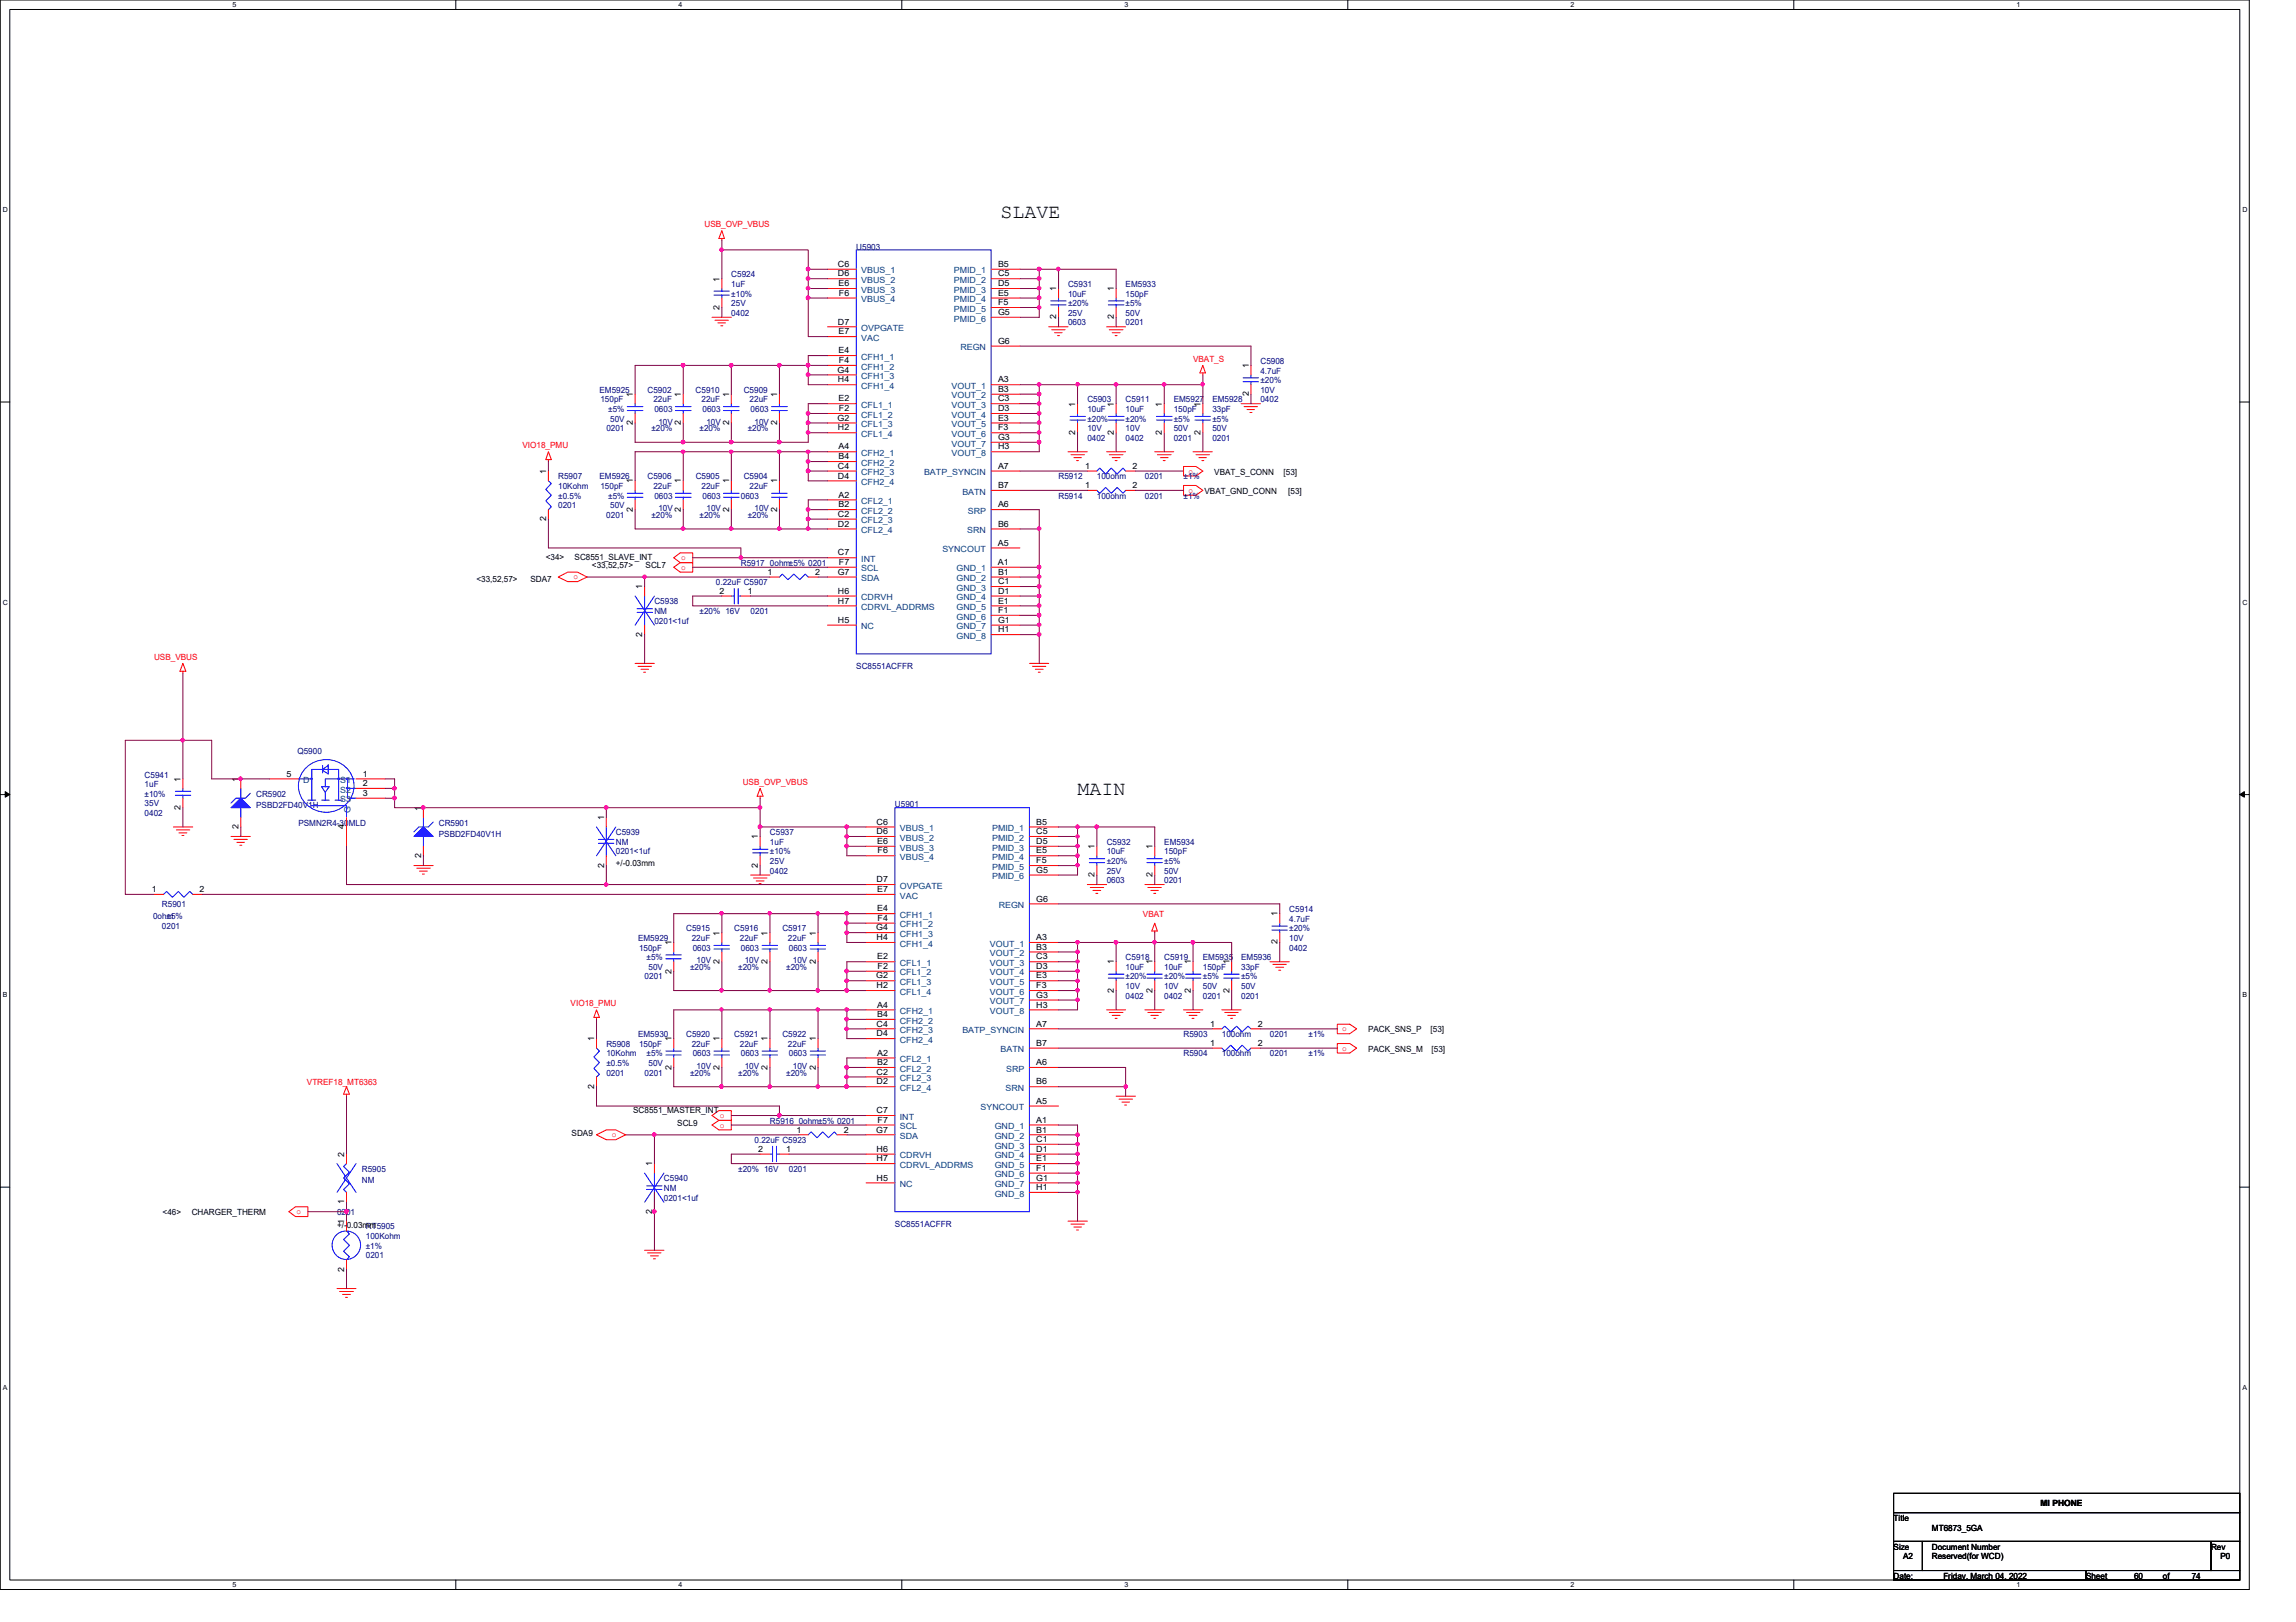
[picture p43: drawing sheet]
<svg xmlns="http://www.w3.org/2000/svg" width="297mm" height="210mm" viewBox="0 0 297 210" stroke-linecap="round" stroke-linejoin="round" font-family="sans-serif">
<defs><g id="words">
<g font-size="2.6">
<text x="129.5" y="28.2">SLAVE</text>
<text x="139.4" y="102.9">MAIN</text>
</g>
<g font-size="1.1" fill="#f00">
<text x="91.1" y="29.4">USB_OVP_VBUS</text>
<text x="154.3" y="46.9">VBAT_S</text>
<text x="67.6" y="58">VIO18_PMU</text>
<text x="153.8" y="61.3">o</text>
<text x="153.8" y="63.8">o</text>
<text x="74.2" y="75">o</text>
<text x="88.1" y="72.5">o</text>
<text x="88.1" y="73.7">o</text>
<text x="19.9" y="85.4">USB_VBUS</text>
<text x="96.1" y="101.6">USB_OVP_VBUS</text>
<text x="147.9" y="118.7">VBAT</text>
<text x="73.8" y="130.2">VIO18_PMU</text>
<text x="173.6" y="133.5">o</text>
<text x="173.6" y="136">o</text>
<text x="39.7" y="140.4">VTREF18_MT6363</text>
<text x="79.2" y="147.2">o</text>
<text x="93.1" y="144.7">o</text>
<text x="93.1" y="145.9">o</text>
<text x="38.4" y="157.1">o</text>
</g>
<g font-size="1.1" fill="#000080">
<text x="94.6" y="35.9">C5924</text>
<text x="110.8" y="32.3">U5903</text>
<text x="94.6" y="37.1">1uF</text>
<text x="94.6" y="40.9">0402</text>
<text x="94.6" y="39.6">25V</text>
<text x="94.6" y="38.4">±10%</text>
<text x="138.2" y="37.1">C5931</text>
<text x="138.2" y="38.4">10uF</text>
<text x="138.2" y="40.9">25V</text>
<text x="138.2" y="39.6">±20%</text>
<text x="145.6" y="37.1">EM5933</text>
<text x="145.6" y="38.4">150pF</text>
<text x="145.6" y="40.9">50V</text>
<text x="145.6" y="39.6">±5%</text>
<text x="138.2" y="42.1">0603</text>
<text x="145.6" y="42.1">0201</text>
<text x="163.1" y="47.1">C5908</text>
<text x="77.6" y="50.8">EM5925</text>
<text x="77.7" y="52.1">150pF</text>
<text x="78.7" y="53.3">±5%</text>
<text x="83.8" y="50.8">C5902</text>
<text x="84.5" y="52.1">22uF</text>
<text x="84.7" y="53.3">0603</text>
<text x="90" y="50.8">C5910</text>
<text x="90.8" y="52.1">22uF</text>
<text x="90.9" y="53.3">0603</text>
<text x="96.2" y="50.8">C5909</text>
<text x="97" y="52.1">22uF</text>
<text x="97.1" y="53.3">0603</text>
<text x="140.7" y="52.1">C5903</text>
<text x="140.7" y="53.3">10uF</text>
<text x="145.6" y="52.1">C5911</text>
<text x="145.6" y="53.3">10uF</text>
<text x="151.9" y="52.1">EM5927</text>
<text x="151.9" y="53.3">150pF</text>
<text x="156.8" y="52.1">EM5928</text>
<text x="156.8" y="53.3">33pF</text>
<text x="163.1" y="48.3">4.7uF</text>
<text x="163.1" y="52.1">0402</text>
<text x="163.1" y="50.8">10V</text>
<text x="163.1" y="49.6">±20%</text>
<text x="78.4" y="55.8">0201</text>
<text x="79" y="54.6">50V</text>
<text x="84.3" y="55.8">±20%</text>
<text x="85.2" y="54.9">10V</text>
<text x="90.5" y="55.8">±20%</text>
<text x="91.4" y="54.9">10V</text>
<text x="96.7" y="55.8">±20%</text>
<text x="97.6" y="54.9">10V</text>
<text x="140.7" y="57.1">0402</text>
<text x="140.7" y="55.8">10V</text>
<text x="140.7" y="54.6">±20%</text>
<text x="145.6" y="57.1">0402</text>
<text x="145.6" y="55.8">10V</text>
<text x="145.6" y="54.6">±20%</text>
<text x="151.9" y="57.1">0201</text>
<text x="151.9" y="55.8">50V</text>
<text x="151.9" y="54.6">±5%</text>
<text x="156.8" y="57.1">0201</text>
<text x="156.8" y="55.8">50V</text>
<text x="156.8" y="54.6">±5%</text>
<text x="72.2" y="62">R5907</text>
<text x="72.2" y="63.3">10Kohm</text>
<text x="72.2" y="64.5">±0.5%</text>
<text x="72.2" y="65.7">0201</text>
<text x="77.6" y="62">EM5926</text>
<text x="77.7" y="63.3">150pF</text>
<text x="78.7" y="64.5">±5%</text>
<text x="79" y="65.7">50V</text>
<text x="83.8" y="62">C5906</text>
<text x="84.5" y="63.3">22uF</text>
<text x="84.7" y="64.5">0603</text>
<text x="90" y="62">C5905</text>
<text x="90.8" y="63.3">22uF</text>
<text x="90.9" y="64.5">0603</text>
<text x="95.8" y="64.5">0603</text>
<text x="96.2" y="62">C5904</text>
<text x="97" y="63.3">22uF</text>
<text x="136.9" y="62">R5912</text>
<text x="136.9" y="64.5">R5914</text>
<text x="141.9" y="62">100ohm</text>
<text x="141.9" y="64.5">100ohm</text>
<text x="148.1" y="62">0201</text>
<text x="148.1" y="64.5">0201</text>
<text x="153.1" y="62">±1%</text>
<text x="153.1" y="64.5">±1%</text>
<text x="78.4" y="67">0201</text>
<text x="84.3" y="67">±20%</text>
<text x="85.2" y="66.1">10V</text>
<text x="90.5" y="67">±20%</text>
<text x="91.4" y="66.1">10V</text>
<text x="96.7" y="67">±20%</text>
<text x="97.6" y="66.1">10V</text>
<text x="92.6" y="75.7">0.22uF C5907</text>
<text x="95.8" y="73.2">R5917 0ohm±5% 0201</text>
<text x="84.7" y="78.2">C5938</text>
<text x="84.7" y="79.5">NM</text>
<text x="84.7" y="80.7">0201&lt;1uf</text>
<text x="90.5" y="79.5">±20% 16V</text>
<text x="97.1" y="79.5">0201</text>
<text x="110.8" y="86.5">SC8551ACFFR</text>
<text x="18.7" y="100.6">C5941</text>
<text x="18.7" y="101.9">1uF</text>
<text x="38.5" y="97.6">Q5900</text>
<text x="18.7" y="105.6">0402</text>
<text x="18.7" y="104.4">35V</text>
<text x="18.7" y="103.1">±10%</text>
<text x="33.1" y="103.1">CR5902</text>
<text x="33.1" y="104.6">PSBD2FD40V1H</text>
<text x="38.6" y="106.9">PSMN2R4-30MLD</text>
<text x="56.8" y="106.9">CR5901</text>
<text x="115.8" y="104.5">U5901</text>
<text x="56.8" y="108.3">PSBD2FD40V1H</text>
<text x="79.7" y="108.1">C5939</text>
<text x="79.7" y="109.3">NM</text>
<text x="79.7" y="110.6">0201&lt;1uf</text>
<text x="99.6" y="108.1">C5937</text>
<text x="99.6" y="109.3">1uF</text>
<text x="99.6" y="113.1">0402</text>
<text x="99.6" y="111.8">25V</text>
<text x="99.6" y="110.6">±10%</text>
<text x="143.2" y="109.3">C5932</text>
<text x="143.2" y="110.6">10uF</text>
<text x="143.2" y="113.1">25V</text>
<text x="143.2" y="111.8">±20%</text>
<text x="150.6" y="109.3">EM5934</text>
<text x="150.6" y="110.6">150pF</text>
<text x="150.6" y="113.1">50V</text>
<text x="150.6" y="111.8">±5%</text>
<text x="19.8" y="118.9">0ohm</text>
<text x="21" y="117.4">R5901</text>
<text x="21.5" y="118.9">±5%</text>
<text x="143.2" y="114.3">0603</text>
<text x="150.6" y="114.3">0201</text>
<text x="166.8" y="118">C5914</text>
<text x="166.8" y="119.3">4.7uF</text>
<text x="21" y="120.3">0201</text>
<text x="82.5" y="121.8">EM5929</text>
<text x="82.7" y="123">150pF</text>
<text x="83.7" y="124.3">±5%</text>
<text x="83.9" y="125.5">50V</text>
<text x="88.8" y="120.5">C5915</text>
<text x="89.3" y="125.5">±20%</text>
<text x="89.5" y="121.8">22uF</text>
<text x="89.6" y="123">0603</text>
<text x="90.1" y="124.6">10V</text>
<text x="95" y="120.5">C5916</text>
<text x="95.5" y="125.5">±20%</text>
<text x="95.7" y="121.8">22uF</text>
<text x="95.8" y="123">0603</text>
<text x="96.3" y="124.6">10V</text>
<text x="101.2" y="120.5">C5917</text>
<text x="101.7" y="125.5">±20%</text>
<text x="101.9" y="121.8">22uF</text>
<text x="102.1" y="123">0603</text>
<text x="102.6" y="124.6">10V</text>
<text x="145.6" y="124.2">C5918</text>
<text x="145.6" y="125.5">10uF</text>
<text x="150.6" y="124.3">C5919</text>
<text x="150.6" y="125.5">10uF</text>
<text x="155.6" y="124.2">EM5935</text>
<text x="155.6" y="125.5">150pF</text>
<text x="160.6" y="124.2">EM5936</text>
<text x="160.6" y="125.5">33pF</text>
<text x="166.8" y="123">0402</text>
<text x="166.8" y="121.8">10V</text>
<text x="166.8" y="120.5">±20%</text>
<text x="83.4" y="126.7">0201</text>
<text x="145.6" y="129.2">0402</text>
<text x="145.6" y="128">10V</text>
<text x="145.6" y="126.7">±20%</text>
<text x="150.6" y="129.2">0402</text>
<text x="150.6" y="128">10V</text>
<text x="150.6" y="126.7">±20%</text>
<text x="155.6" y="129.2">0201</text>
<text x="155.6" y="128">50V</text>
<text x="155.6" y="126.7">±5%</text>
<text x="160.6" y="129.2">0201</text>
<text x="160.6" y="128">50V</text>
<text x="160.6" y="126.7">±5%</text>
<text x="78.4" y="135.5">R5908</text>
<text x="78.4" y="136.7">10Kohm</text>
<text x="78.4" y="138">±0.5%</text>
<text x="82.5" y="134.2">EM5930</text>
<text x="82.7" y="135.5">150pF</text>
<text x="83.6" y="136.7">±5%</text>
<text x="83.9" y="138">50V</text>
<text x="88.8" y="134.2">C5920</text>
<text x="89.5" y="135.5">22uF</text>
<text x="89.6" y="136.7">0603</text>
<text x="95" y="134.2">C5921</text>
<text x="95.7" y="135.5">22uF</text>
<text x="95.8" y="136.7">0603</text>
<text x="101.2" y="134.2">C5922</text>
<text x="101.9" y="135.5">22uF</text>
<text x="102.1" y="136.7">0603</text>
<text x="153.1" y="134.2">R5903</text>
<text x="153.1" y="136.7">R5904</text>
<text x="158.1" y="134.2">100ohm</text>
<text x="158.1" y="136.7">100ohm</text>
<text x="164.3" y="134.2">0201</text>
<text x="164.3" y="136.7">0201</text>
<text x="169.3" y="134.2">±1%</text>
<text x="169.3" y="136.7">±1%</text>
<text x="78.4" y="139.2">0201</text>
<text x="83.4" y="139.2">0201</text>
<text x="89.3" y="139.2">±20%</text>
<text x="90.1" y="138.3">10V</text>
<text x="95.5" y="139.2">±20%</text>
<text x="96.3" y="138.3">10V</text>
<text x="101.7" y="139.2">±20%</text>
<text x="102.6" y="138.3">10V</text>
<text x="97.6" y="147.9">0.22uF C5923</text>
<text x="99.6" y="145.4">R5916 0ohm±5% 0201</text>
<text x="46.8" y="151.6">R5905</text>
<text x="46.8" y="153.1">NM</text>
<text x="85.9" y="152.9">C5940</text>
<text x="85.9" y="154.1">NM</text>
<text x="85.9" y="155.4">0201&lt;1uf</text>
<text x="95.5" y="151.6">±20% 16V</text>
<text x="102.1" y="151.6">0201</text>
<text x="43.6" y="157.2">0201</text>
<text x="47.3" y="159.1">RT5905</text>
<text x="47.3" y="160.4">100Kohm</text>
<text x="47.3" y="161.6">±1%</text>
<text x="115.8" y="158.8">SC8551ACFFR</text>
<text x="47.3" y="162.9">0201</text>
</g>
<g font-size="1.1">
<text x="108.4" y="34.5">C6</text>
<text x="108.4" y="35.8">D6</text>
<text x="129.1" y="34.5">B5</text>
<text x="129.1" y="35.8">C5</text>
<text x="93.1" y="40.1" transform="rotate(-90 93.1 40.1)">2</text>
<text x="93.1" y="36.4" transform="rotate(-90 93.1 36.4)">1</text>
<text x="108.4" y="42">D7</text>
<text x="108.5" y="37">E6</text>
<text x="108.5" y="38.3">F6</text>
<text x="129.1" y="37">D5</text>
<text x="129.1" y="38.3">E5</text>
<text x="129.1" y="39.5">F5</text>
<text x="129.1" y="40.8">G5</text>
<text x="136.7" y="41.3" transform="rotate(-90 136.7 41.3)">2</text>
<text x="136.7" y="37.7" transform="rotate(-90 136.7 37.7)">1</text>
<text x="144.1" y="41.3" transform="rotate(-90 144.1 41.3)">2</text>
<text x="144.1" y="37.7" transform="rotate(-90 144.1 37.7)">1</text>
<text x="108.5" y="45.7">E4</text>
<text x="108.5" y="43.3">E7</text>
<text x="108.5" y="47">F4</text>
<text x="129.1" y="44.5">G6</text>
<text x="161.5" y="47.6" transform="rotate(-90 161.5 47.6)">1</text>
<text x="81.9" y="51.3" transform="rotate(-90 81.9 51.3)">1</text>
<text x="88.1" y="51.4" transform="rotate(-90 88.1 51.4)">1</text>
<text x="94.3" y="51.4" transform="rotate(-90 94.3 51.4)">1</text>
<text x="100.5" y="51.4" transform="rotate(-90 100.5 51.4)">1</text>
<text x="108.4" y="48.2">G4</text>
<text x="108.4" y="49.5">H4</text>
<text x="108.5" y="51.9">E2</text>
<text x="108.5" y="53.2">F2</text>
<text x="129.1" y="49.5">A3</text>
<text x="129.1" y="50.7">B3</text>
<text x="129.1" y="51.9">C3</text>
<text x="129.1" y="53.2">D3</text>
<text x="139.1" y="52.6" transform="rotate(-90 139.1 52.6)">1</text>
<text x="144.1" y="52.6" transform="rotate(-90 144.1 52.6)">1</text>
<text x="150.3" y="52.6" transform="rotate(-90 150.3 52.6)">1</text>
<text x="155.3" y="52.6" transform="rotate(-90 155.3 52.6)">1</text>
<text x="161.5" y="51.3" transform="rotate(-90 161.5 51.3)">2</text>
<text x="81.9" y="55" transform="rotate(-90 81.9 55)">2</text>
<text x="88.1" y="55" transform="rotate(-90 88.1 55)">2</text>
<text x="94.3" y="55" transform="rotate(-90 94.3 55)">2</text>
<text x="100.5" y="55" transform="rotate(-90 100.5 55)">2</text>
<text x="108.4" y="54.4">G2</text>
<text x="108.4" y="55.7">H2</text>
<text x="108.5" y="58.2">A4</text>
<text x="108.5" y="59.4">B4</text>
<text x="129.1" y="54.4">E3</text>
<text x="129.1" y="55.7">F3</text>
<text x="129.1" y="56.9">G3</text>
<text x="129.1" y="58.2">H3</text>
<text x="139.1" y="56.3" transform="rotate(-90 139.1 56.3)">2</text>
<text x="144.1" y="56.3" transform="rotate(-90 144.1 56.3)">2</text>
<text x="150.3" y="56.3" transform="rotate(-90 150.3 56.3)">2</text>
<text x="155.3" y="56.3" transform="rotate(-90 155.3 56.3)">2</text>
<text x="70.7" y="61.3" transform="rotate(-90 70.7 61.3)">1</text>
<text x="81.9" y="62.6" transform="rotate(-90 81.9 62.6)">1</text>
<text x="88.1" y="62.6" transform="rotate(-90 88.1 62.6)">1</text>
<text x="94.3" y="62.6" transform="rotate(-90 94.3 62.6)">1</text>
<text x="100.5" y="62.6" transform="rotate(-90 100.5 62.6)">1</text>
<text x="108.4" y="60.7">C4</text>
<text x="108.4" y="61.9">D4</text>
<text x="108.5" y="65.7">B2</text>
<text x="108.5" y="64.4">A2</text>
<text x="129.1" y="65.7">A6</text>
<text x="129.1" y="60.7">A7</text>
<text x="129.1" y="63.2">B7</text>
<text x="140.4" y="60.7">1</text>
<text x="140.4" y="63.2">1</text>
<text x="146.5" y="60.7">2</text>
<text x="146.5" y="63.2">2</text>
<text x="155.8" y="63.9">VBAT_GND_CONN</text>
<text x="157.1" y="61.4">VBAT_S_CONN</text>
<text x="166.1" y="61.4">[53]</text>
<text x="166.7" y="63.9">[53]</text>
<text x="70.7" y="67.5" transform="rotate(-90 70.7 67.5)">2</text>
<text x="81.9" y="66.2" transform="rotate(-90 81.9 66.2)">2</text>
<text x="88.1" y="66.2" transform="rotate(-90 88.1 66.2)">2</text>
<text x="94.3" y="66.2" transform="rotate(-90 94.3 66.2)">2</text>
<text x="100.5" y="66.2" transform="rotate(-90 100.5 66.2)">2</text>
<text x="108.4" y="66.9">C2</text>
<text x="108.4" y="71.9">C7</text>
<text x="108.4" y="68.2">D2</text>
<text x="129.1" y="70.6">A5</text>
<text x="129.1" y="68.2">B6</text>
<text x="61.6" y="75.4">&lt;33,52,57&gt;</text>
<text x="68.6" y="75.4">SDA7</text>
<text x="70.6" y="72.5">&lt;34&gt;</text>
<text x="74.3" y="72.5">SC8551_SLAVE_INT</text>
<text x="76.6" y="73.5">&lt;33,52,57&gt;</text>
<text x="83.1" y="76.2" transform="rotate(-90 83.1 76.2)">1</text>
<text x="83.5" y="73.5">SCL7</text>
<text x="93.1" y="76.8">2</text>
<text x="96.7" y="76.8">1</text>
<text x="99.3" y="74.4">1</text>
<text x="105.5" y="74.4">2</text>
<text x="108.4" y="74.4">G7</text>
<text x="108.4" y="76.8">H6</text>
<text x="108.5" y="73.1">F7</text>
<text x="129.1" y="73.1">A1</text>
<text x="129.1" y="74.4">B1</text>
<text x="129.1" y="75.6">C1</text>
<text x="129.1" y="76.8">D1</text>
<text x="83.1" y="82.4" transform="rotate(-90 83.1 82.4)">2</text>
<text x="108.4" y="80.6">H5</text>
<text x="108.4" y="78.1">H7</text>
<text x="129.1" y="78.1">E1</text>
<text x="129.1" y="79.3">F1</text>
<text x="129.1" y="80.6">G1</text>
<text x="129.1" y="81.8">H1</text>
<text x="23.4" y="101.1" transform="rotate(-90 23.4 101.1)">1</text>
<text x="30.9" y="101.1" transform="rotate(-90 30.9 101.1)">1</text>
<text x="37.1" y="100.5">5</text>
<text x="46.9" y="100.5">1</text>
<text x="46.9" y="101.7">2</text>
<text x="23.4" y="104.8" transform="rotate(-90 23.4 104.8)">2</text>
<text x="30.9" y="107.3" transform="rotate(-90 30.9 107.3)">2</text>
<text x="44.5" y="107.3" transform="rotate(-90 44.5 107.3)">4</text>
<text x="46.9" y="103">3</text>
<text x="54.5" y="104.9" transform="rotate(-90 54.5 104.9)">1</text>
<text x="78.1" y="106.1" transform="rotate(-90 78.1 106.1)">1</text>
<text x="113.4" y="106.7">C6</text>
<text x="113.4" y="108">D6</text>
<text x="134.1" y="106.7">B5</text>
<text x="134.1" y="108">C5</text>
<text x="54.5" y="111" transform="rotate(-90 54.5 111)">2</text>
<text x="78.1" y="112.3" transform="rotate(-90 78.1 112.3)">2</text>
<text x="79.7" y="112.1">+/-0.03mm</text>
<text x="98" y="112.3" transform="rotate(-90 98 112.3)">2</text>
<text x="98" y="108.6" transform="rotate(-90 98 108.6)">1</text>
<text x="113.5" y="109.2">E6</text>
<text x="113.5" y="110.4">F6</text>
<text x="134.1" y="109.2">D5</text>
<text x="134.1" y="110.4">E5</text>
<text x="134.1" y="111.7">F5</text>
<text x="134.1" y="112.9">G5</text>
<text x="141.6" y="113.5" transform="rotate(-90 141.6 113.5)">2</text>
<text x="141.6" y="109.9" transform="rotate(-90 141.6 109.9)">1</text>
<text x="149.1" y="113.5" transform="rotate(-90 149.1 113.5)">2</text>
<text x="149.1" y="109.9" transform="rotate(-90 149.1 109.9)">1</text>
<text x="19.6" y="115.4">1</text>
<text x="25.8" y="115.4">2</text>
<text x="113.4" y="114.2">D7</text>
<text x="113.5" y="117.9">E4</text>
<text x="113.5" y="115.4">E7</text>
<text x="113.5" y="119.2">F4</text>
<text x="134.1" y="116.7">G6</text>
<text x="165.3" y="118.6" transform="rotate(-90 165.3 118.6)">1</text>
<text x="86.9" y="126" transform="rotate(-90 86.9 126)">2</text>
<text x="86.9" y="122.3" transform="rotate(-90 86.9 122.3)">1</text>
<text x="93.1" y="124.7" transform="rotate(-90 93.1 124.7)">2</text>
<text x="93.1" y="121.1" transform="rotate(-90 93.1 121.1)">1</text>
<text x="99.3" y="124.7" transform="rotate(-90 99.3 124.7)">2</text>
<text x="99.3" y="121.1" transform="rotate(-90 99.3 121.1)">1</text>
<text x="105.5" y="124.7" transform="rotate(-90 105.5 124.7)">2</text>
<text x="105.5" y="121.1" transform="rotate(-90 105.5 121.1)">1</text>
<text x="113.4" y="120.4">G4</text>
<text x="113.4" y="121.7">H4</text>
<text x="113.5" y="124.2">E2</text>
<text x="113.5" y="125.4">F2</text>
<text x="134.1" y="121.7">A3</text>
<text x="134.1" y="122.9">B3</text>
<text x="134.1" y="124.2">C3</text>
<text x="134.1" y="125.4">D3</text>
<text x="144.1" y="124.8" transform="rotate(-90 144.1 124.8)">1</text>
<text x="149.1" y="124.8" transform="rotate(-90 149.1 124.8)">1</text>
<text x="154.1" y="124.8" transform="rotate(-90 154.1 124.8)">1</text>
<text x="159" y="124.8" transform="rotate(-90 159 124.8)">1</text>
<text x="165.3" y="122.2" transform="rotate(-90 165.3 122.2)">2</text>
<text x="113.4" y="126.6">G2</text>
<text x="113.4" y="127.9">H2</text>
<text x="113.5" y="130.4">A4</text>
<text x="113.5" y="131.6">B4</text>
<text x="134.1" y="126.6">E3</text>
<text x="134.1" y="127.9">F3</text>
<text x="134.1" y="129.1">G3</text>
<text x="134.1" y="130.4">H3</text>
<text x="144.1" y="128.4" transform="rotate(-90 144.1 128.4)">2</text>
<text x="149.1" y="128.4" transform="rotate(-90 149.1 128.4)">2</text>
<text x="154.1" y="128.4" transform="rotate(-90 154.1 128.4)">2</text>
<text x="159" y="128.4" transform="rotate(-90 159 128.4)">2</text>
<text x="76.9" y="134.7" transform="rotate(-90 76.9 134.7)">1</text>
<text x="86.9" y="134.7" transform="rotate(-90 86.9 134.7)">1</text>
<text x="93.1" y="134.7" transform="rotate(-90 93.1 134.7)">1</text>
<text x="99.3" y="134.7" transform="rotate(-90 99.3 134.7)">1</text>
<text x="105.5" y="134.7" transform="rotate(-90 105.5 134.7)">1</text>
<text x="113.4" y="132.8">C4</text>
<text x="113.4" y="134.1">D4</text>
<text x="113.5" y="136.6">A2</text>
<text x="113.5" y="137.8">B2</text>
<text x="134.1" y="137.8">A6</text>
<text x="134.1" y="132.8">A7</text>
<text x="134.1" y="135.3">B7</text>
<text x="156.5" y="132.8">1</text>
<text x="156.5" y="135.3">1</text>
<text x="162.7" y="132.8">2</text>
<text x="162.7" y="135.3">2</text>
<text x="177" y="133.6">PACK_SNS_P</text>
<text x="177" y="136.1">PACK_SNS_M</text>
<text x="185.1" y="133.6">[53]</text>
<text x="185.2" y="136.1">[53]</text>
<text x="76.9" y="140.9" transform="rotate(-90 76.9 140.9)">2</text>
<text x="86.9" y="138.4" transform="rotate(-90 86.9 138.4)">2</text>
<text x="93.1" y="138.4" transform="rotate(-90 93.1 138.4)">2</text>
<text x="99.3" y="138.4" transform="rotate(-90 99.3 138.4)">2</text>
<text x="105.5" y="138.4" transform="rotate(-90 105.5 138.4)">2</text>
<text x="113.4" y="139.1">C2</text>
<text x="113.4" y="140.3">D2</text>
<text x="134.1" y="142.8">A5</text>
<text x="134.1" y="140.3">B6</text>
<text x="44.5" y="149.7" transform="rotate(-90 44.5 149.7)">2</text>
<text x="74" y="147">SDA9</text>
<text x="81.9" y="144.1">SC8551_MASTER_INT</text>
<text x="87.6" y="145.7">SCL9</text>
<text x="98.1" y="149.1">2</text>
<text x="101.7" y="149.1">1</text>
<text x="103" y="146.6">1</text>
<text x="109.2" y="146.6">2</text>
<text x="113.4" y="146.6">G7</text>
<text x="113.4" y="144.1">C7</text>
<text x="113.4" y="149.1">H6</text>
<text x="113.5" y="145.3">F7</text>
<text x="134.1" y="145.3">A1</text>
<text x="134.1" y="146.6">B1</text>
<text x="134.1" y="147.8">C1</text>
<text x="134.1" y="149.1">D1</text>
<text x="44.5" y="155.8" transform="rotate(-90 44.5 155.8)">1</text>
<text x="84.4" y="150.9" transform="rotate(-90 84.4 150.9)">1</text>
<text x="113.4" y="152.8">H5</text>
<text x="113.4" y="150.3">H7</text>
<text x="134.1" y="151.5">F1</text>
<text x="134.1" y="152.8">G1</text>
<text x="134.1" y="150.3">E1</text>
<text x="134.1" y="154">H1</text>
<text x="21" y="157.2">&lt;46&gt;</text>
<text x="24.8" y="157.2">CHARGER_THERM</text>
<text x="43.6" y="158.9">+/-0.03mm</text>
<text x="44.5" y="158.4" transform="rotate(-90 44.5 158.4)">1</text>
<text x="84.4" y="157.1" transform="rotate(-90 84.4 157.1)">2</text>
<text x="44.5" y="164.6" transform="rotate(-90 44.5 164.6)">2</text>
<text x="245" y="196.8">Title</text>
<text x="264" y="194.9">MI PHONE</text>
<text x="245" y="200.5">Size</text>
<text x="246.2" y="201.8">A2</text>
<text x="249.9" y="200.5">Document Number</text>
<text x="249.9" y="201.8">Reserved(for WCD)</text>
<text x="249.9" y="198.1">MT6873_5GA</text>
<text x="286" y="200.5">Rev</text>
<text x="287.3" y="201.8">P0</text>
<text x="245" y="204.3">Date:</text>
<text x="251.4" y="204.3">Friday, March 04, 2022</text>
<text x="269.9" y="204.3">Sheet</text>
<text x="276.1" y="204.3">60</text>
<text x="279.8" y="204.3">of</text>
<text x="283.5" y="204.3">74</text>
</g>
<g font-size="1.1" fill="#004080">
<text x="111.4" y="35.4">VBUS_1</text>
<text x="123.4" y="35.4">PMID_1</text>
<text x="111.4" y="36.6">VBUS_2</text>
<text x="111.4" y="37.9">VBUS_3</text>
<text x="111.4" y="39.1">VBUS_4</text>
<text x="123.4" y="36.6">PMID_2</text>
<text x="123.4" y="37.9">PMID_3</text>
<text x="123.4" y="39.1">PMID_4</text>
<text x="123.4" y="40.3">PMID_5</text>
<text x="123.4" y="41.6">PMID_6</text>
<text x="111.4" y="42.8">OVPGATE</text>
<text x="111.4" y="46.6">CFH1_1</text>
<text x="111.4" y="44.1">VAC</text>
<text x="111.4" y="47.8">CFH1_2</text>
<text x="124.2" y="45.3">REGN</text>
<text x="111.4" y="52.8">CFL1_1</text>
<text x="111.4" y="49.1">CFH1_3</text>
<text x="111.4" y="50.3">CFH1_4</text>
<text x="123.1" y="50.3">VOUT_1</text>
<text x="123.1" y="51.6">VOUT_2</text>
<text x="123.1" y="52.8">VOUT_3</text>
<text x="111.4" y="59">CFH2_1</text>
<text x="111.4" y="54.1">CFL1_2</text>
<text x="111.4" y="55.3">CFL1_3</text>
<text x="111.4" y="56.6">CFL1_4</text>
<text x="123.1" y="54.1">VOUT_4</text>
<text x="123.1" y="55.3">VOUT_5</text>
<text x="123.1" y="56.6">VOUT_6</text>
<text x="123.1" y="57.8">VOUT_7</text>
<text x="123.1" y="59">VOUT_8</text>
<text x="111.4" y="65.2">CFL2_1</text>
<text x="111.4" y="60.3">CFH2_2</text>
<text x="111.4" y="61.5">CFH2_3</text>
<text x="111.4" y="62.8">CFH2_4</text>
<text x="119.5" y="61.5">BATP_SYNCIN</text>
<text x="124.5" y="64">BATN</text>
<text x="111.4" y="66.5">CFL2_2</text>
<text x="111.4" y="67.7">CFL2_3</text>
<text x="111.4" y="69">CFL2_4</text>
<text x="121.9" y="71.5">SYNCOUT</text>
<text x="125.1" y="69">SRN</text>
<text x="125.2" y="66.5">SRP</text>
<text x="111.4" y="72.7">INT</text>
<text x="111.4" y="74">SCL</text>
<text x="111.4" y="75.2">SDA</text>
<text x="111.4" y="77.7">CDRVH</text>
<text x="123.7" y="74">GND_1</text>
<text x="123.7" y="75.2">GND_2</text>
<text x="123.7" y="76.5">GND_3</text>
<text x="123.7" y="77.7">GND_4</text>
<text x="111.4" y="81.4">NC</text>
<text x="111.4" y="79">CDRVL_ADDRMS</text>
<text x="123.7" y="79">GND_5</text>
<text x="123.7" y="80.2">GND_6</text>
<text x="123.7" y="81.4">GND_7</text>
<text x="123.7" y="82.7">GND_8</text>
<text x="39.2" y="101.3">D</text>
<text x="44" y="101.3">S1</text>
<text x="44" y="102.6">S2</text>
<text x="44" y="103.8">S3</text>
<text x="45.3" y="105.2" transform="rotate(-90 45.3 105.2)">G</text>
<text x="116.4" y="107.6">VBUS_1</text>
<text x="128.4" y="107.6">PMID_1</text>
<text x="116.4" y="110.1">VBUS_3</text>
<text x="116.4" y="111.3">VBUS_4</text>
<text x="116.4" y="108.8">VBUS_2</text>
<text x="128.4" y="108.8">PMID_2</text>
<text x="128.4" y="110.1">PMID_3</text>
<text x="128.4" y="111.3">PMID_4</text>
<text x="128.4" y="112.6">PMID_5</text>
<text x="128.4" y="113.8">PMID_6</text>
<text x="116.4" y="118.8">CFH1_1</text>
<text x="116.4" y="116.3">VAC</text>
<text x="116.4" y="115">OVPGATE</text>
<text x="129.2" y="117.5">REGN</text>
<text x="116.4" y="125">CFL1_1</text>
<text x="116.4" y="120">CFH1_2</text>
<text x="116.4" y="121.2">CFH1_3</text>
<text x="116.4" y="122.5">CFH1_4</text>
<text x="128.1" y="122.5">VOUT_1</text>
<text x="128.1" y="123.7">VOUT_2</text>
<text x="128.1" y="125">VOUT_3</text>
<text x="116.4" y="131.2">CFH2_1</text>
<text x="116.4" y="126.2">CFL1_2</text>
<text x="116.4" y="127.5">CFL1_3</text>
<text x="116.4" y="128.7">CFL1_4</text>
<text x="128.1" y="126.2">VOUT_4</text>
<text x="128.1" y="127.5">VOUT_5</text>
<text x="128.1" y="128.7">VOUT_6</text>
<text x="128.1" y="130">VOUT_7</text>
<text x="128.1" y="131.2">VOUT_8</text>
<text x="116.4" y="137.5">CFL2_1</text>
<text x="116.4" y="132.5">CFH2_2</text>
<text x="116.4" y="133.7">CFH2_3</text>
<text x="116.4" y="135">CFH2_4</text>
<text x="124.5" y="133.7">BATP_SYNCIN</text>
<text x="129.5" y="136.2">BATN</text>
<text x="116.4" y="138.7">CFL2_2</text>
<text x="116.4" y="139.9">CFL2_3</text>
<text x="116.4" y="141.2">CFL2_4</text>
<text x="126.9" y="143.7">SYNCOUT</text>
<text x="130.1" y="141.2">SRN</text>
<text x="130.2" y="138.7">SRP</text>
<text x="116.4" y="144.9">INT</text>
<text x="116.4" y="146.1">SCL</text>
<text x="116.4" y="147.4">SDA</text>
<text x="116.4" y="149.9">CDRVH</text>
<text x="128.7" y="146.1">GND_1</text>
<text x="128.7" y="147.4">GND_2</text>
<text x="128.7" y="148.6">GND_3</text>
<text x="128.7" y="149.9">GND_4</text>
<text x="116.4" y="153.6">NC</text>
<text x="116.4" y="151.1">CDRVL_ADDRMS</text>
<text x="128.7" y="151.1">GND_5</text>
<text x="128.7" y="152.4">GND_6</text>
<text x="128.7" y="153.6">GND_7</text>
<text x="128.7" y="154.9">GND_8</text>
</g>
<g font-size=".9">
<text x="30.1" y=".9">5</text>
<text x="87.8" y=".9">4</text>
<text x="145.5" y=".9">3</text>
<text x="203.2" y=".9">2</text>
<text x="260.9" y=".9">1</text>
<text x=".4" y="27.4">D</text>
<text x="290.1" y="27.4">D</text>
<text x=".4" y="78.2">C</text>
<text x="290.1" y="78.2">C</text>
<text x=".4" y="129">B</text>
<text x="290.1" y="129">B</text>
<text x=".4" y="179.8">A</text>
<text x="290.1" y="179.8">A</text>
<text x="30.1" y="205.4">5</text>
<text x="87.8" y="205.4">4</text>
<text x="145.5" y="205.4">3</text>
<text x="203.2" y="205.4">2</text>
<text x="260.9" y="205.4">1</text>
</g>
</g></defs>
<path d="M0 0h291v205.7h-291zM1.3 1.2h288.5v203.3h-288.5z" fill="none" stroke="#000" stroke-width=".13"/>
<g fill="#fff">
<path d="M30.1 .1h.5v1h-.5z"/>
<path d="M30.1 204.6h.5v1h-.5z"/>
</g>
<path d="M59 0v1.2M59 204.5v1.2" fill="none" stroke="#000" stroke-width=".13"/>
<g fill="#fff">
<path d="M87.8 .1h.5v1h-.5z"/>
<path d="M87.8 204.6h.5v1h-.5z"/>
</g>
<path d="M116.7 0v1.2M116.7 204.5v1.2" fill="none" stroke="#000" stroke-width=".13"/>
<g fill="#fff">
<path d="M145.5 .1h.5v1h-.5z"/>
<path d="M145.5 204.6h.5v1h-.5z"/>
</g>
<path d="M174.4 0v1.2M174.4 204.5v1.2" fill="none" stroke="#000" stroke-width=".13"/>
<g fill="#fff">
<path d="M203.2 .1h.5v1h-.5z"/>
<path d="M203.2 204.6h.5v1h-.5z"/>
</g>
<path d="M232.1 0v1.2M232.1 204.5v1.2" fill="none" stroke="#000" stroke-width=".13"/>
<g fill="#fff">
<path d="M260.9 .1h.5v1h-.5z"/>
<path d="M260.9 204.6h.5v1h-.5z"/>
<path d="M.4 26.6h.6v1h-.6z"/>
<path d="M290.1 26.6h.6v1h-.6z"/>
<path d="M.4 77.4h.6v1h-.6z"/>
<path d="M290.1 77.4h.6v1h-.6z"/>
</g>
<path d="M0 52h1.3M289.8 52h1.2" fill="none" stroke="#000" stroke-width=".13"/>
<g fill="#fff">
<path d="M.4 128.2h.6v1h-.6z"/>
<path d="M290.1 128.2h.6v1h-.6z"/>
</g>
<path d="M0 102.8h1.3M.7 102.4l.6 .4-.6 .4zM289.8 102.8h1.2M289.8 102.8l.6-.4v.8z" fill="none" stroke="#000" stroke-width=".13"/>
<path d="M.7 102.4l.6 .4-.6 .4zM289.8 102.8l.6-.4v.8z" fill="#000"/>
<g fill="#fff">
<path d="M.4 179h.5v1h-.5z"/>
<path d="M290.1 179h.6v1h-.6z"/>
</g>
<path d="M0 153.6h1.3M289.8 153.6h1.2M245 193.3h44.8v2.4h-44.8zM245 195.7h44.8v3.8h-44.8zM245 199.5h3.7v3.7h-3.7zM248.7 199.5h37.3v3.7h-37.3zM286 199.5h3.8v3.7h-3.8zM245 203.2h24.9v1.3h-24.9zM269.9 203.2h19.9v1.3h-19.9z" fill="none" stroke="#000" stroke-width=".13"/>
<g fill="none" stroke="#f00" stroke-width=".13">
<path d="M93.4 30.9v.2M93.4 29.8l.3 1.1h-.7zM93.4 36.1v1.2M93.4 38.6v1.2M107.1 34.8h3.7M107.1 36.1h3.7M107.1 37.3h3.7M107.1 38.6h3.7M128.2 34.8h3.8M128.2 36.1h3.8M128.2 37.3h3.8M128.2 38.6h3.8"/>
<path d="M128.2 39.8h3.8M136.9 37.3v1.3M136.9 39.8v1.3M70.9 59.5v.2M70.9 58.5l.4 1h-.7zM88.4 51v1.2M88.4 53.5v1.2M92.1 41.1h2.5M92.5 41.4h1.7M92.9 41.8h.9M93.3 42.2h.2M94.6 51v1.2"/>
<path d="M94.6 53.5v1.2M100.8 51v1.2M100.8 53.5v1.2M107.1 42.3h3.7M107.1 58.5h3.7M107.1 59.7h3.7M107.1 52.2h3.7M107.1 49.8h3.7M107.1 53.5h3.7M107.1 54.7h3.7M107.1 46h3.7M107.1 43.6h3.7"/>
<path d="M107.1 56h3.7M107.1 47.3h3.7M107.1 48.5h3.7M128.2 52.2h3.8M128.2 49.8h3.8M128.2 51h3.8M128.2 41.1h3.8M128.2 53.5h3.8M128.2 54.7h3.8M128.2 56h3.8M128.2 57.2h3.8M128.2 44.8h3.8"/>
<path d="M128.2 58.5h3.8M135.7 42.3h2.5M136.1 42.7h1.7M136.4 43.1h1M136.8 43.4h.3M138.2 58.5h2.5M138.6 58.8h1.7M138.9 59.2h1M139.3 59.6h.2M139.4 52.2v1.3M139.4 54.7v1.3M143.2 42.3h2.4"/>
<path d="M143.2 58.5h2.4M143.5 42.7h1.8M143.5 58.8h1.8M143.9 43.1h1M143.9 59.2h1M144.3 43.4h.2M144.3 59.6h.2M149.4 58.5h2.4M149.7 58.8h1.8M150.1 59.2h1M150.5 59.6h.2M154.3 58.5h2.5"/>
<path d="M154.7 58.8h1.8M155.1 59.2h1M155.5 59.6h.2M155.6 48.3v.2M155.6 47.3l.4 1h-.8zM155.6 52.2v1.3M155.6 54.7v1.3M160.6 52.2h2.5M160.9 52.6h1.8M161.3 53h1M161.7 53.4h.3M161.8 47.3v1.2"/>
<path d="M161.8 49.8v1.2M70.9 61v1.2M70.9 66v1.2M72.2 74.7l1.2-.7h1.3l1.2 .7-1.2 .6h-1.3zM82.2 62.2v1.3M82.2 64.7v1.3M83.4 75.9v1.2M87.2 72.2l.8-.7h1.6v1.3h-1.6zM87.2 73.4l.8-.6h1.6v1.2h-1.6zM93.4 77.1h1.2M95.8 77.1h1.3M100.8 62.2v1.3"/>
<path d="M100.8 64.7v1.3M107.1 64.7h3.7M107.1 66h3.7M107.1 61h3.7M107.1 68.5h3.7M107.1 67.2h3.7M107.1 72.2h3.7M107.1 62.2h3.7M107.1 73.4h3.7M107.1 74.7h3.7M107.1 77.1h3.7M107.1 78.4h3.7"/>
<path d="M128.2 73.4h3.8M128.2 70.9h3.8M128.2 66h3.8M128.2 61h3.8M128.2 74.7h3.8M128.2 68.5h3.8M128.2 63.5h3.8M128.2 75.9h3.8M128.2 77.1h3.8M128.2 78.4h3.8M128.2 79.6h3.8M140.7 61h1.2"/>
<path d="M140.7 63.5h1.2M145.6 61h1.3M145.6 63.5h1.3M153.1 60.4h1.6l.9 .6-.9 .6h-1.6zM153.1 62.8h1.6l.9 .7-.9 .6h-1.6zM23.7 86.9v.2M23.7 85.9l.3 1h-.7zM82.2 85.9h2.5M82.5 86.2h1.8M82.9 86.6h1M83.3 87h.2M83.4 80.9v1.2"/>
<path d="M107.1 80.9h3.7M128.2 80.9h3.8M128.2 82.1h3.8M133.2 85.9h2.5M133.6 86.2h1.7M133.9 86.6h1.1M134.3 87h.3M19.9 115.7h1.3M22.4 107h2.5M22.8 107.4h1.8M23.2 107.8h1M23.5 108.1h.3"/>
<path d="M23.7 100.8v1.2M23.7 103.3v1.2M24.9 115.7h1.3M29.9 108.2h2.5M30.3 108.6h1.7M30.6 109h1M31 109.4h.3M53.5 112h2.5M53.9 112.4h1.8M54.3 112.7h1M54.6 113.1h.3M78.4 105.8v1.2"/>
<path d="M78.4 110.7v1.3M97.1 113.2h2.5M97.5 113.6h1.7M97.8 114h1M98.2 114.3h.3M98.3 102l.4 1h-.7zM98.3 103v.3M98.3 108.2v1.3M98.3 110.7v1.3M112.1 107h3.7M112.1 114.5h3.7M112.1 108.2h3.7"/>
<path d="M112.1 109.5h3.7M112.1 118.2h3.7M112.1 110.7h3.7M112.1 115.7h3.7M112.1 119.5h3.7M133.2 107h3.7M133.2 108.2h3.7M133.2 109.5h3.7M133.2 110.7h3.7M133.2 113.2h3.7M133.2 112h3.7M133.2 117h3.7"/>
<path d="M140.7 114.5h2.5M141.1 114.9h1.7M141.4 115.2h1M141.8 115.6h.2M148.1 114.5h2.5M148.5 114.9h1.7M148.9 115.2h1M149.3 115.6h.2M149.4 119.5l.3 1h-.7zM77.2 130.7l.4 1h-.8zM77.2 131.7v.2M87.2 134.4v1.2"/>
<path d="M87.2 136.9v1.2M93.4 120.7v1.3M93.4 123.2v1.3M93.4 134.4v1.2M93.4 136.9v1.2M99.6 120.7v1.3M99.6 123.2v1.3M99.6 134.4v1.2M99.6 136.9v1.2M105.8 120.7v1.3M105.8 123.2v1.3M105.8 134.4v1.2"/>
<path d="M105.8 136.9v1.2M112.1 136.9h3.7M112.1 133.1h3.7M112.1 139.4h3.7M112.1 134.4h3.7M112.1 130.7h3.7M112.1 138.1h3.7M112.1 131.9h3.7M112.1 124.5h3.7M112.1 125.7h3.7M112.1 126.9h3.7M112.1 128.2h3.7"/>
<path d="M112.1 120.7h3.7M112.1 122h3.7M133.2 122h3.7M133.2 138.1h3.7M133.2 133.1h3.7M133.2 123.2h3.7M133.2 124.5h3.7M133.2 135.6h3.7M133.2 125.7h3.7M133.2 126.9h3.7M133.2 130.7h3.7M133.2 128.2h3.7"/>
<path d="M133.2 129.4h3.7M143.2 130.7h2.4M143.5 131h1.8M143.9 131.4h1M144.3 131.8h.2M144.4 124.5v1.2M144.4 126.9v1.3M148.1 130.7h2.5M148.5 131h1.7M148.9 131.4h1M149.3 131.8h.2M149.4 120.5v.2"/>
<path d="M149.4 124.5v1.2M149.4 126.9v1.3M153.1 130.7h2.5M153.5 131h1.7M153.8 131.4h1.1M154.2 131.8h.3M154.3 124.5v1.2M154.3 126.9v1.3M156.8 133.1h1.3M158.1 130.7h2.5M158.5 131h1.7M158.8 131.4h1"/>
<path d="M159.2 131.8h.3M159.3 124.5v1.2M159.3 126.9v1.3M161.8 133.1h1.3M164.3 124.5h2.5M164.7 124.8h1.7M165.1 125.2h1M165.4 125.6h.3M173 132.5h1.6l.9 .6-.9 .7h-1.6zM173 135h1.6l.9 .6-.9 .7h-1.6zM37.4 156.8l.8-.6h1.6v1.2h-1.6zM44.8 140.6l.4 1h-.8z"/>
<path d="M44.8 141.6v.3M44.8 158v1.3M77.2 146.9l1.2-.7h1.3l1.2 .7-1.2 .6h-1.3zM84.7 150.6v1.2M84.7 155.6v1.2M92.1 144.4l.9-.7h1.6v1.3h-1.6zM92.1 145.6l.9-.6h1.6v1.2h-1.6zM98.3 149.4h1.3M100.8 149.4h1.3M103.3 146.9h1.3M108.3 146.9h1.3M112.1 140.6h3.7"/>
<path d="M112.1 144.4h3.7M112.1 145.6h3.7M112.1 146.9h3.7M112.1 149.4h3.7M112.1 150.6h3.7M112.1 153.1h3.7M133.2 145.6h3.7M133.2 143.1h3.7M133.2 146.9h3.7M133.2 140.6h3.7M133.2 148.1h3.7M133.2 149.4h3.7"/>
<path d="M133.2 150.6h3.7M133.2 151.8h3.7M133.2 153.1h3.7M133.2 154.3h3.7M138.2 158h2.5M138.6 158.4h1.7M138.9 158.8h1M139.3 159.2h.2M144.4 141.9h2.5M144.8 142.2h1.7M145.2 142.6h.9M145.5 143h.3"/>
<path d="M43.6 166.8h2.5M43.9 167.1h1.8M44.3 167.5h1M44.7 167.9h.3M44.8 163v1.3M83.4 161.8h2.5M83.8 162.1h1.7M84.2 162.5h1M84.5 162.9h.3"/>
</g>
<g fill="none" stroke="#00f" stroke-width=".13">
<path d="M92.4 37.7h2M92.4 38.2h2M93.4 37.3v.4M93.4 38.2v.4M110.8 32.3h17.4v52.3h-17.4zM135.9 38.9h2M135.9 39.5h2M136.9 38.6v.3M136.9 39.5v.3M87.4 52.6h2M87.4 53.1h2M88.4 52.2v.4"/>
<path d="M88.4 53.1v.4M93.6 52.6h2M93.6 53.1h2M94.6 52.2v.4M94.6 53.1v.4M99.8 52.6h2.1M99.8 53.1h2.1M100.8 52.2v.4M100.8 53.1v.4M138.4 53.9h2M138.4 54.4h2M139.4 53.5v.4"/>
<path d="M139.4 54.4v.3M154.6 53.9h2M154.6 54.4h2M155.6 53.5v.4M155.6 54.4v.3M160.8 48.9h2M160.8 49.4h2M161.8 48.5v.4M161.8 49.4v.4M70.9 62.2l.4 .4-.7 .7 .7 .8-.7 .7 .7 .8-.4 .4M81.2 63.8h2M81.2 64.3h2"/>
<path d="M82.2 77.1l2.5 3.8M82.2 63.5v.3M82.2 64.3v.4M82.4 78.8h2M82.4 79.2h2M83.4 77.1v1.7M83.4 79.2v1.7M84.7 77.1l-2.5 3.8M94.6 77.1h.4M95 76.2v1.9M95.5 76.2v1.9M95.5 77.1h.3"/>
<path d="M99.8 63.8h2.1M99.8 64.3h2.1M100.8 63.5v.3M100.8 64.3v.4M141.9 61l.4-.4 .7 .7 .8-.7 .7 .7 .8-.7 .3 .4M141.9 63.5l.4 .3 .7-.7 .8 .7 .7-.7 .8 .7 .3-.3M21.2 115.7l.3-.3 .8 .7 .8-.7 .7 .7 .8-.7 .3 .3M22.7 102.4h2M22.7 102.9h2M23.7 102v.4M23.7 102.9v.4M77.2 107l2.5 3.7"/>
<path d="M77.4 108.6h2M77.4 109.1h2M78.4 107v1.6M78.4 109.1v1.6M79.7 107l-2.5 3.7M97.4 109.9h2M97.4 110.4h2M98.3 109.5v.4M98.3 110.4v.3M115.8 104.5h17.4v52.3h-17.4zM86.1 136h2M86.1 136.5h2"/>
<path d="M87.2 135.6v.4M87.2 136.5v.4M92.4 136h2M92.4 136.5h2M92.4 122.3h2M92.4 122.8h2M93.4 122v.3M93.4 122.8v.4M93.4 135.6v.4M93.4 136.5v.4M98.6 136.5h2M98.6 122.3h2"/>
<path d="M98.6 122.8h2M98.6 136h2M99.6 122v.3M99.6 122.8v.4M99.6 135.6v.4M99.6 136.5v.4M104.8 136.5h2M104.8 122.3h2M104.8 122.8h2M104.8 136h2M105.8 122v.3M105.8 122.8v.4"/>
<path d="M105.8 135.6v.4M105.8 136.5v.4M143.4 126.1h2M143.4 126.6h2M144.4 125.7v.4M144.4 126.6v.3M148.4 126.1h2M148.4 126.6h2M149.4 125.7v.4M149.4 126.6v.3M153.4 126.1h2M153.4 126.6h2"/>
<path d="M154.3 125.7v.4M154.3 126.6v.3M158.1 133.1l.4-.3 .7 .7 .8-.7 .7 .7 .8-.7 .3 .3M158.3 126.1h2M158.3 126.6h2M159.3 125.7v.4M159.3 126.6v.3M44.8 159.3l.4 .4-.8 .7 .8 .8-.8 .7 .8 .7-.4 .4M83.4 151.8l2.5 3.8M83.6 153.5h2M83.6 153.9h2M84.7 151.8v1.7"/>
<path d="M84.7 153.9v1.7M85.9 151.8l-2.5 3.8M99.6 149.4h.3M99.9 148.3v2M100.5 148.3v2M100.5 149.4h.3M104.6 146.9l.3-.4 .8 .7 .7-.7 .8 .7 .7-.7 .4 .4"/>
<circle cx="44.8" cy="161.1" r="1.85"/>
</g>
<path d="M54.8 107l1.2 1.2h-2.5z" fill="#00f"/>
<path d="M87.4 63.8h2M87.4 64.3h2M88.4 63.5v.3M88.4 64.3v.4M54.8 105.8v1.2M54.8 108.2v1.3M54.8 107l1.2 1.2h-2.5zM56 106.4l-.6 .6h-1.2l-.7 .7M158.1 135.6l.4 .4 .7-.7 .8 .7 .7-.7 .8 .7 .3-.4" fill="none" stroke="#00f" stroke-width=".13"/>
<path d="M88.4 62.2v1.3M88.4 64.7v1.3M54.8 104.5v1.3M54.8 109.5v1.2M156.8 135.6h1.3M161.8 135.6h1.3" fill="none" stroke="#f00" stroke-width=".13"/>
<path d="M29.9 104.5l1.3-1.2 1.2 1.2z" fill="#00f"/>
<g fill="none" stroke="#00f" stroke-width=".13">
<path d="M143.4 38.9h2M143.4 39.5h2M144.4 38.6v.3M144.4 39.5v.3M81.2 52.6h2M81.2 53.1h2M82.2 52.2v.4M82.2 53.1v.4M143.4 53.9h2M143.4 54.4h2M144.4 53.5v.4M144.4 54.4v.3"/>
<path d="M149.6 53.9h2M149.6 54.4h2M150.6 53.5v.4M150.6 54.4v.3M93.6 63.8h2M93.6 64.3h2M94.6 63.5v.3M94.6 64.3v.4M100.8 74.7l.4-.4 .7 .7 .8-.7 .8 .7 .7-.7 .4 .4M39.7 99.3a3.6 3.6 0 0 1 3.8-.8 3.6 3.6 0 0 1 2.3 3.2 3.6 3.6 0 0 1-3.9 3.4 3.6 3.6 0 0 1-3.2-4.1l.2-.6 .3-.6zM41.7 99.1v.9M42.5 99.1l-.8 .5"/>
<path d="M42.5 98.9v1.3l-.8-.5M29.9 104.5l1.3-1.2 1.2 1.2zM31.2 102v1.3M31.2 104.5v1.3M32.4 102.7l-.7 .6h-1.2l-.6 .6M38.6 100.8h1.7M39.8 103.5h1M40.2 104.3h4.6v1.4M41.6 103.5h1M41.6 101.8h1l-.5 .7zM42.1 102.5v1M43.3 103.5h1"/>
<path d="M43.8 103.5v-3.9h-3.5v3.9M45.8 100.8h-3.7v1M140.9 111.1h2M140.9 111.6h2M141.9 110.7v.4M141.9 111.6v.4M164.6 119.8h1.9M165.6 119.5v.3M77.2 135.6l.4 .4-.8 .8 .8 .7-.8 .8 .8 .7-.4 .4M86.1 123.6h2M86.1 124.1h2M87.2 123.2v.4"/>
<path d="M87.2 124.1v.4M164.6 120.4h1.9M165.6 120.4v.3M43.6 150.6l2.5 3.7M44.8 150.6l-.4 .4 .8 .7-.8 .7 .8 .8-.8 .7 .4 .4M46.1 150.6l-2.5 3.7"/>
</g>
<g fill="none" stroke="#f00" stroke-width=".13">
<path d="M144.4 37.3v1.3M144.4 39.8v1.3M82.2 51v1.2M82.2 53.5v1.2M144.4 52.2v1.3M144.4 54.7v1.3M150.6 52.2v1.3M150.6 54.7v1.3M94.6 62.2v1.3M94.6 64.7v1.3M99.6 74.7h1.2M104.6 74.7h1.2"/>
<path d="M31.2 100.8v1.2M31.2 105.8v1.2M141.9 109.5v1.2M141.9 112v1.2M165.6 118.2v1.3M77.2 134.4v1.2M77.2 139.4v1.2M87.2 122v1.2M87.2 124.5v1.2M165.6 120.7v1.3M44.8 149.4v1.2M44.8 154.3v1.3"/>
</g>
<path d="M40.2 100.7h.2v.1h-.2z" fill-rule="evenodd" fill="#00f"/>
<path d="M40.2 100.7h.2v.1h-.2z" fill="none" stroke="#00f" stroke-width=".13"/>
<path d="M43.7 100.7l.2 .1-.1 .1z" fill-rule="evenodd" fill="#00f"/>
<path d="M43.7 100.7l.2 .1-.1 .1zM45 100.8v1.2h1.1M45 102v1.3h1.1" fill="none" stroke="#00f" stroke-width=".13"/>
<path d="M44.9 101.9h.1v.2h-.1z" fill-rule="evenodd" fill="#00f"/>
<path d="M44.9 101.9h.1v.2h-.1z" fill="none" stroke="#00f" stroke-width=".13"/>
<path d="M44.9 100.7h.1v.1h-.1z" fill-rule="evenodd" fill="#00f"/>
<path d="M44.9 100.7h.1v.1h-.1zM148.4 111.1h2M148.4 111.6h2M149.4 110.7v.4M149.4 111.6v.4" fill="none" stroke="#00f" stroke-width=".13"/>
<path d="M34.9 100.8h3.7M44.8 105.8v3.7M46.1 100.8h3.7M46.1 102h3.7M46.1 103.3h3.7M149.4 109.5v1.2M149.4 112v1.2" fill="none" stroke="#f00" stroke-width=".13"/>
<path d="M93.4 31.1v1.2" fill="none" stroke="#800040" stroke-width=".13"/>
<path d="M93.2 32.1h.3l.1 .2-.1 .2-.2 .1-.1-.1z" fill-rule="evenodd" fill="#f0f"/>
<path d="M93.2 32.1h.3l.1 .2-.1 .2-.2 .1-.1-.1z" fill="none" stroke="#f0f" stroke-width=".13"/>
<path d="M104.6 34.8v1.3M104.6 34.8v-2.5h-11.2v3.8M104.6 34.8h2.5" fill="none" stroke="#800040" stroke-width=".13"/>
<path d="M104.4 34.6h.3l.1 .2-.1 .2-.2 .1-.1-.1z" fill-rule="evenodd" fill="#f0f"/>
<path d="M104.4 34.6h.3l.1 .2-.1 .2-.2 .1-.1-.1z" fill="none" stroke="#f0f" stroke-width=".13"/>
<path d="M132 34.8h4.9M134.5 34.8v1.3" fill="none" stroke="#800040" stroke-width=".13"/>
<path d="M134.3 35.9h.3l.1 .1-.1 .2-.2 .1-.1-.1z" fill-rule="evenodd" fill="#f0f"/>
<path d="M134.3 35.9h.3l.1 .1-.1 .2-.2 .1-.1-.1z" fill="none" stroke="#f0f" stroke-width=".13"/>
<path d="M134.3 34.6h.3l.1 .2-.1 .2-.2 .1-.1-.1z" fill-rule="evenodd" fill="#f0f"/>
<path d="M134.3 34.6h.3l.1 .2-.1 .2-.2 .1-.1-.1z" fill="none" stroke="#f0f" stroke-width=".13"/>
<path d="M136.9 34.8h7.5" fill="none" stroke="#800040" stroke-width=".13"/>
<path d="M136.8 34.6h.2l.1 .2-.1 .2-.1 .1-.1-.1z" fill-rule="evenodd" fill="#f0f"/>
<path d="M136.8 34.6h.2l.1 .2-.1 .2-.1 .1-.1-.1z" fill="none" stroke="#f0f" stroke-width=".13"/>
<path d="M107.1 36.1h-2.5v1.2M136.9 34.8v2.5M144.4 34.8v2.5" fill="none" stroke="#800040" stroke-width=".13"/>
<path d="M104.4 35.9h.3l.1 .1-.1 .2-.2 .1-.1-.1z" fill-rule="evenodd" fill="#f0f"/>
<path d="M104.4 35.9h.3l.1 .1-.1 .2-.2 .1-.1-.1z" fill="none" stroke="#f0f" stroke-width=".13"/>
<path d="M107.1 37.3h-2.5v1.3M132 36.1h2.5v1.2" fill="none" stroke="#800040" stroke-width=".13"/>
<path d="M104.4 37.1h.3l.1 .2-.1 .1-.2 .1-.1-.1z" fill-rule="evenodd" fill="#f0f"/>
<path d="M104.4 37.1h.3l.1 .2-.1 .1-.2 .1-.1-.1z" fill="none" stroke="#f0f" stroke-width=".13"/>
<path d="M132 37.3h2.5v1.3" fill="none" stroke="#800040" stroke-width=".13"/>
<path d="M134.3 37.1h.3l.1 .2-.1 .1-.2 .1-.1-.1z" fill-rule="evenodd" fill="#f0f"/>
<path d="M134.3 37.1h.3l.1 .2-.1 .1-.2 .1-.1-.1z" fill="none" stroke="#f0f" stroke-width=".13"/>
<path d="M107.1 38.6h-2.5v5" fill="none" stroke="#800040" stroke-width=".13"/>
<path d="M104.4 38.4h.3l.1 .1-.1 .2-.2 .1-.1-.1z" fill-rule="evenodd" fill="#f0f"/>
<path d="M104.4 38.4h.3l.1 .1-.1 .2-.2 .1-.1-.1z" fill="none" stroke="#f0f" stroke-width=".13"/>
<path d="M132 38.6h2.5v1.2" fill="none" stroke="#800040" stroke-width=".13"/>
<path d="M134.3 39.6h.3l.1 .2-.1 .1-.2 .1-.1-.1z" fill-rule="evenodd" fill="#f0f"/>
<path d="M134.3 39.6h.3l.1 .2-.1 .1-.2 .1-.1-.1z" fill="none" stroke="#f0f" stroke-width=".13"/>
<path d="M134.3 38.4h.3l.1 .1-.1 .2-.2 .1-.1-.1z" fill-rule="evenodd" fill="#f0f"/>
<path d="M134.3 38.4h.3l.1 .1-.1 .2-.2 .1-.1-.1z" fill="none" stroke="#f0f" stroke-width=".13"/>
<path d="M93.4 39.8v1.3M132 39.8h2.5v1.3h-2.5M94.6 47.3h-12.4v3.7M104.6 43.6h2.5M107.1 46h-2.5v1.3M132 44.8h29.8v2.5M136.9 41.1v1.2M144.4 41.1v1.2" fill="none" stroke="#800040" stroke-width=".13"/>
<path d="M94.4 47.1h.3l.1 .1-.1 .2-.1 .1-.2-.1z" fill-rule="evenodd" fill="#f0f"/>
<path d="M94.4 47.1h.3l.1 .1-.1 .2-.1 .1-.2-.1z" fill="none" stroke="#f0f" stroke-width=".13"/>
<path d="M88.2 47.1h.3l.1 .1-.1 .2-.2 .1-.1-.1z" fill-rule="evenodd" fill="#f0f"/>
<path d="M88.2 47.1h.3l.1 .1-.1 .2-.2 .1-.1-.1z" fill="none" stroke="#f0f" stroke-width=".13"/>
<path d="M88.4 47.3v3.7M100.8 47.3v3.7M104.6 47.3h-10v3.7" fill="none" stroke="#800040" stroke-width=".13"/>
<path d="M104.4 47.1h.3l.1 .1-.1 .2-.2 .1-.1-.1z" fill-rule="evenodd" fill="#f0f"/>
<path d="M104.4 47.1h.3l.1 .1-.1 .2-.2 .1-.1-.1z" fill="none" stroke="#f0f" stroke-width=".13"/>
<path d="M100.6 47.1h.4v.1v.2l-.2 .1-.2-.1z" fill-rule="evenodd" fill="#f0f"/>
<path d="M100.6 47.1h.4v.1v.2l-.2 .1-.2-.1z" fill="none" stroke="#f0f" stroke-width=".13"/>
<path d="M107.1 47.3h-2.5v1.2h2.5" fill="none" stroke="#800040" stroke-width=".13"/>
<path d="M104.4 48.3h.3l.1 .2-.1 .1-.2 .1-.1-.1z" fill-rule="evenodd" fill="#f0f"/>
<path d="M104.4 48.3h.3l.1 .2-.1 .1-.2 .1-.1-.1z" fill="none" stroke="#f0f" stroke-width=".13"/>
<path d="M104.6 48.5v1.3h2.5M132 49.8h2.5M155.6 48.5v1.3" fill="none" stroke="#800040" stroke-width=".13"/>
<path d="M134.3 49.6h.3l.1 .1-.1 .2-.2 .1-.1-.1z" fill-rule="evenodd" fill="#f0f"/>
<path d="M134.3 49.6h.3l.1 .1-.1 .2-.2 .1-.1-.1z" fill="none" stroke="#f0f" stroke-width=".13"/>
<path d="M139.4 49.8h-4.9v1.2" fill="none" stroke="#800040" stroke-width=".13"/>
<path d="M134.3 50.8h.3l.1 .2-.1 .1-.2 .1-.1-.1z" fill-rule="evenodd" fill="#f0f"/>
<path d="M134.3 50.8h.3l.1 .2-.1 .1-.2 .1-.1-.1z" fill="none" stroke="#f0f" stroke-width=".13"/>
<path d="M139.4 49.8v2.4" fill="none" stroke="#800040" stroke-width=".13"/>
<path d="M139.3 49.6h.2l.1 .1-.1 .2-.1 .1-.1-.1z" fill-rule="evenodd" fill="#f0f"/>
<path d="M139.3 49.6h.2l.1 .1-.1 .2-.1 .1-.1-.1z" fill="none" stroke="#f0f" stroke-width=".13"/>
<path d="M139.4 49.8h11.2M144.4 49.8v2.4" fill="none" stroke="#800040" stroke-width=".13"/>
<path d="M150.4 49.6h.4v.1v.2l-.2 .1-.2-.1z" fill-rule="evenodd" fill="#f0f"/>
<path d="M150.4 49.6h.4v.1v.2l-.2 .1-.2-.1z" fill="none" stroke="#f0f" stroke-width=".13"/>
<path d="M144.2 49.6h.3l.1 .1-.1 .2-.1 .1-.2-.1z" fill-rule="evenodd" fill="#f0f"/>
<path d="M144.2 49.6h.3l.1 .1-.1 .2-.1 .1-.2-.1z" fill="none" stroke="#f0f" stroke-width=".13"/>
<path d="M150.6 52.2v-2.4h5v2.4" fill="none" stroke="#800040" stroke-width=".13"/>
<path d="M155.4 49.6h.3l.1 .1-.1 .2-.1 .1-.2-.1z" fill-rule="evenodd" fill="#f0f"/>
<path d="M155.4 49.6h.3l.1 .1-.1 .2-.1 .1-.2-.1z" fill="none" stroke="#f0f" stroke-width=".13"/>
<path d="M104.6 52.2v1.3M132 51h2.5v1.2M161.8 51v1.2" fill="none" stroke="#800040" stroke-width=".13"/>
<path d="M104.4 53.3h.3l.1 .2-.1 .1-.2 .1-.1-.1z" fill-rule="evenodd" fill="#f0f"/>
<path d="M104.4 53.3h.3l.1 .2-.1 .1-.2 .1-.1-.1z" fill="none" stroke="#f0f" stroke-width=".13"/>
<path d="M104.6 52.2h2.5M132 52.2h2.5v1.3" fill="none" stroke="#800040" stroke-width=".13"/>
<path d="M134.3 53.3h.3l.1 .2-.1 .1-.2 .1-.1-.1z" fill-rule="evenodd" fill="#f0f"/>
<path d="M134.3 53.3h.3l.1 .2-.1 .1-.2 .1-.1-.1z" fill="none" stroke="#f0f" stroke-width=".13"/>
<path d="M134.3 52.1h.3l.1 .1-.1 .2-.2 .1-.1-.1z" fill-rule="evenodd" fill="#f0f"/>
<path d="M134.3 52.1h.3l.1 .1-.1 .2-.2 .1-.1-.1z" fill="none" stroke="#f0f" stroke-width=".13"/>
<path d="M107.1 53.5h-2.5v1.2" fill="none" stroke="#800040" stroke-width=".13"/>
<path d="M104.4 54.5h.3l.1 .2-.1 .2h-.2h-.1z" fill-rule="evenodd" fill="#f0f"/>
<path d="M104.4 54.5h.3l.1 .2-.1 .2h-.2h-.1z" fill="none" stroke="#f0f" stroke-width=".13"/>
<path d="M82.2 54.7v2.5M88.4 54.7v2.5M94.6 54.7v2.5M100.8 54.7v2.5M132 53.5h2.5v1.2" fill="none" stroke="#800040" stroke-width=".13"/>
<path d="M100.6 57h.4v.2v.2h-.2h-.2z" fill-rule="evenodd" fill="#f0f"/>
<path d="M100.6 57h.4v.2v.2h-.2h-.2z" fill="none" stroke="#f0f" stroke-width=".13"/>
<path d="M107.1 54.7h-2.5v1.3M132 54.7h2.5" fill="none" stroke="#800040" stroke-width=".13"/>
<path d="M134.3 54.5h.3l.1 .2-.1 .2h-.2h-.1z" fill-rule="evenodd" fill="#f0f"/>
<path d="M134.3 54.5h.3l.1 .2-.1 .2h-.2h-.1z" fill="none" stroke="#f0f" stroke-width=".13"/>
<path d="M134.5 54.7v1.3" fill="none" stroke="#800040" stroke-width=".13"/>
<path d="M134.3 55.8h.3l.1 .2-.1 .1-.2 .1-.1-.1z" fill-rule="evenodd" fill="#f0f"/>
<path d="M134.3 55.8h.3l.1 .2-.1 .1-.2 .1-.1-.1z" fill="none" stroke="#f0f" stroke-width=".13"/>
<path d="M107.1 56h-2.5v1.2" fill="none" stroke="#800040" stroke-width=".13"/>
<path d="M104.4 55.8h.3l.1 .2-.1 .1-.2 .1-.1-.1z" fill-rule="evenodd" fill="#f0f"/>
<path d="M104.4 55.8h.3l.1 .2-.1 .1-.2 .1-.1-.1z" fill="none" stroke="#f0f" stroke-width=".13"/>
<path d="M82.2 57.2h12.4M132 56h2.5v1.2M139.4 56v2.5M144.4 56v2.5M150.6 56v2.5M155.6 56v2.5" fill="none" stroke="#800040" stroke-width=".13"/>
<path d="M94.4 57h.3l.1 .2-.1 .2h-.1h-.2z" fill-rule="evenodd" fill="#f0f"/>
<path d="M94.4 57h.3l.1 .2-.1 .2h-.1h-.2z" fill="none" stroke="#f0f" stroke-width=".13"/>
<path d="M88.2 57h.3l.1 .2-.1 .2h-.2h-.1z" fill-rule="evenodd" fill="#f0f"/>
<path d="M88.2 57h.3l.1 .2-.1 .2h-.2h-.1z" fill="none" stroke="#f0f" stroke-width=".13"/>
<path d="M94.6 57.2h10M132 57.2h2.5v1.3" fill="none" stroke="#800040" stroke-width=".13"/>
<path d="M134.3 57h.3l.1 .2-.1 .2h-.2h-.1z" fill-rule="evenodd" fill="#f0f"/>
<path d="M134.3 57h.3l.1 .2-.1 .2h-.2h-.1z" fill="none" stroke="#f0f" stroke-width=".13"/>
<path d="M94.6 58.5h-12.4v3.7" fill="none" stroke="#800040" stroke-width=".13"/>
<path d="M94.4 58.3h.3l.1 .2-.1 .1-.1 .1-.2-.1z" fill-rule="evenodd" fill="#f0f"/>
<path d="M94.4 58.3h.3l.1 .2-.1 .1-.1 .1-.2-.1z" fill="none" stroke="#f0f" stroke-width=".13"/>
<path d="M88.2 58.3h.3l.1 .2-.1 .1-.2 .1-.1-.1z" fill-rule="evenodd" fill="#f0f"/>
<path d="M88.2 58.3h.3l.1 .2-.1 .1-.2 .1-.1-.1z" fill="none" stroke="#f0f" stroke-width=".13"/>
<path d="M88.4 58.5v3.7M94.6 58.5h6.2" fill="none" stroke="#800040" stroke-width=".13"/>
<path d="M100.6 58.3h.4v.2v.1l-.2 .1-.2-.1z" fill-rule="evenodd" fill="#f0f"/>
<path d="M100.6 58.3h.4v.2v.1l-.2 .1-.2-.1z" fill="none" stroke="#f0f" stroke-width=".13"/>
<path d="M94.6 58.5v3.7M104.6 59.7v-1.2h-3.8v3.7" fill="none" stroke="#800040" stroke-width=".13"/>
<path d="M104.4 59.5h.3l.1 .2-.1 .2h-.2h-.1z" fill-rule="evenodd" fill="#f0f"/>
<path d="M104.4 59.5h.3l.1 .2-.1 .2h-.2h-.1z" fill="none" stroke="#f0f" stroke-width=".13"/>
<path d="M104.4 58.3h.3l.1 .2-.1 .1-.2 .1-.1-.1z" fill-rule="evenodd" fill="#f0f"/>
<path d="M104.4 58.3h.3l.1 .2-.1 .1-.2 .1-.1-.1z" fill="none" stroke="#f0f" stroke-width=".13"/>
<path d="M70.9 59.7v1.3M104.6 58.5h2.5M107.1 59.7h-2.5v2.5M132 58.5h2.5" fill="none" stroke="#800040" stroke-width=".13"/>
<path d="M104.4 60.8h.3l.1 .1-.1 .2-.2 .1-.1-.1z" fill-rule="evenodd" fill="#f0f"/>
<path d="M104.4 60.8h.3l.1 .1-.1 .2-.2 .1-.1-.1z" fill="none" stroke="#f0f" stroke-width=".13"/>
<path d="M104.6 64.7v1.3M104.6 61h2.5M104.6 62.2h2.5M132 61h8.7M132 63.5h8.7M146.9 61h6.2M146.9 63.5h6.2" fill="none" stroke="#800040" stroke-width=".13"/>
<path d="M104.4 65.8h.3l.1 .1-.1 .2-.2 .1-.1-.1z" fill-rule="evenodd" fill="#f0f"/>
<path d="M104.4 65.8h.3l.1 .1-.1 .2-.2 .1-.1-.1z" fill="none" stroke="#f0f" stroke-width=".13"/>
<path d="M82.2 66v2.5M88.4 66v2.5M94.6 66v2.5M100.8 66v2.5M104.6 66v1.2M104.6 64.7h2.5" fill="none" stroke="#800040" stroke-width=".13"/>
<path d="M104.4 67h.3l.1 .1-.1 .2-.2 .1-.1-.1z" fill-rule="evenodd" fill="#f0f"/>
<path d="M104.4 67h.3l.1 .1-.1 .2-.2 .1-.1-.1z" fill="none" stroke="#f0f" stroke-width=".13"/>
<path d="M70.9 67.2v3.7M104.6 66h2.5M107.1 67.2h-2.5v1.3M132 66h2.5v2.5" fill="none" stroke="#800040" stroke-width=".13"/>
<path d="M104.4 68.3h.3l.1 .1-.1 .1-.2 .1-.1-.1z" fill-rule="evenodd" fill="#f0f"/>
<path d="M104.4 68.3h.3l.1 .1-.1 .1-.2 .1-.1-.1z" fill="none" stroke="#f0f" stroke-width=".13"/>
<path d="M82.2 68.5h12.4" fill="none" stroke="#800040" stroke-width=".13"/>
<path d="M94.4 68.3h.3l.1 .1-.1 .1-.1 .1-.2-.1z" fill-rule="evenodd" fill="#f0f"/>
<path d="M94.4 68.3h.3l.1 .1-.1 .1-.1 .1-.2-.1z" fill="none" stroke="#f0f" stroke-width=".13"/>
<path d="M88.2 68.3h.3l.1 .1-.1 .1-.2 .1-.1-.1z" fill-rule="evenodd" fill="#f0f"/>
<path d="M88.2 68.3h.3l.1 .1-.1 .1-.2 .1-.1-.1z" fill="none" stroke="#f0f" stroke-width=".13"/>
<path d="M94.6 68.5h10" fill="none" stroke="#800040" stroke-width=".13"/>
<path d="M100.6 68.3h.4v.1v.1l-.2 .1-.2-.1z" fill-rule="evenodd" fill="#f0f"/>
<path d="M100.6 68.3h.4v.1v.1l-.2 .1-.2-.1z" fill="none" stroke="#f0f" stroke-width=".13"/>
<path d="M104.6 68.5h2.5M132 68.5h2.5v4.9" fill="none" stroke="#800040" stroke-width=".13"/>
<path d="M134.3 73.2h.3l.1 .2-.1 .1-.2 .1-.1-.1z" fill-rule="evenodd" fill="#f0f"/>
<path d="M134.3 73.2h.3l.1 .2-.1 .1-.2 .1-.1-.1z" fill="none" stroke="#f0f" stroke-width=".13"/>
<path d="M134.3 68.3h.3l.1 .1-.1 .1-.2 .1-.1-.1z" fill-rule="evenodd" fill="#f0f"/>
<path d="M134.3 68.3h.3l.1 .1-.1 .1-.2 .1-.1-.1z" fill="none" stroke="#f0f" stroke-width=".13"/>
<path d="M70.9 70.9h24.9v1.3h-6.2" fill="none" stroke="#800040" stroke-width=".13"/>
<path d="M95.7 72h.3l.1 .1-.1 .2-.2 .1-.1-.1z" fill-rule="evenodd" fill="#f0f"/>
<path d="M95.7 72h.3l.1 .1-.1 .2-.2 .1-.1-.1z" fill="none" stroke="#f0f" stroke-width=".13"/>
<path d="M75.9 74.7h23.7M89.6 73.4h17.5M95.8 72.2h11.3M132 73.4h2.5v1.3" fill="none" stroke="#800040" stroke-width=".13"/>
<path d="M83.2 74.5h.3l.1 .1-.1 .2h-.1h-.2z" fill-rule="evenodd" fill="#f0f"/>
<path d="M83.2 74.5h.3l.1 .1-.1 .2h-.1h-.2z" fill="none" stroke="#f0f" stroke-width=".13"/>
<path d="M83.4 74.7v1.2M105.8 74.7h1.3M132 74.7h2.5v1.2" fill="none" stroke="#800040" stroke-width=".13"/>
<path d="M134.3 74.5h.3l.1 .1-.1 .2h-.2h-.1z" fill-rule="evenodd" fill="#f0f"/>
<path d="M134.3 74.5h.3l.1 .1-.1 .2h-.2h-.1z" fill="none" stroke="#f0f" stroke-width=".13"/>
<path d="M132 75.9h2.5v1.2" fill="none" stroke="#800040" stroke-width=".13"/>
<path d="M134.3 75.7h.3l.1 .2-.1 .1-.2 .1-.1-.1z" fill-rule="evenodd" fill="#f0f"/>
<path d="M134.3 75.7h.3l.1 .2-.1 .1-.2 .1-.1-.1z" fill="none" stroke="#f0f" stroke-width=".13"/>
<path d="M93.4 77.1h-3.8v1.3M97.1 77.1h10M132 77.1h2.5v1.3" fill="none" stroke="#800040" stroke-width=".13"/>
<path d="M134.3 78.2h.3l.1 .2-.1 .1-.2 .1-.1-.1z" fill-rule="evenodd" fill="#f0f"/>
<path d="M134.3 78.2h.3l.1 .2-.1 .1-.2 .1-.1-.1z" fill="none" stroke="#f0f" stroke-width=".13"/>
<path d="M134.3 77h.3l.1 .1-.1 .2h-.2h-.1z" fill-rule="evenodd" fill="#f0f"/>
<path d="M134.3 77h.3l.1 .1-.1 .2h-.2h-.1z" fill="none" stroke="#f0f" stroke-width=".13"/>
<path d="M89.6 78.4h17.5M132 78.4h2.5v1.2" fill="none" stroke="#800040" stroke-width=".13"/>
<path d="M134.3 79.4h.3l.1 .2-.1 .2h-.2h-.1z" fill-rule="evenodd" fill="#f0f"/>
<path d="M134.3 79.4h.3l.1 .2-.1 .2h-.2h-.1z" fill="none" stroke="#f0f" stroke-width=".13"/>
<path d="M132 79.6h2.5v1.3h-2.5" fill="none" stroke="#800040" stroke-width=".13"/>
<path d="M134.3 80.7h.3l.1 .2-.1 .1-.2 .1-.1-.1z" fill-rule="evenodd" fill="#f0f"/>
<path d="M134.3 80.7h.3l.1 .2-.1 .1-.2 .1-.1-.1z" fill="none" stroke="#f0f" stroke-width=".13"/>
<path d="M83.4 82.1v3.8M134.5 80.9v1.2h-2.5" fill="none" stroke="#800040" stroke-width=".13"/>
<path d="M134.3 81.9h.3l.1 .2-.1 .2h-.2h-.1z" fill-rule="evenodd" fill="#f0f"/>
<path d="M134.3 81.9h.3l.1 .2-.1 .2h-.2h-.1z" fill="none" stroke="#f0f" stroke-width=".13"/>
<path d="M23.7 87.1v8.7M134.5 82.1v3.8" fill="none" stroke="#800040" stroke-width=".13"/>
<path d="M23.5 95.6h.3l.1 .2-.1 .1-.2 .1-.1-.1z" fill-rule="evenodd" fill="#f0f"/>
<path d="M23.5 95.6h.3l.1 .2-.1 .1-.2 .1-.1-.1z" fill="none" stroke="#f0f" stroke-width=".13"/>
<path d="M23.7 95.8v5M31.2 100.8h-3.8v-5h-11.2v19.9" fill="none" stroke="#800040" stroke-width=".13"/>
<path d="M31 100.6h.2l.1 .2-.1 .1-.1 .1-.1-.1z" fill-rule="evenodd" fill="#f0f"/>
<path d="M31 100.6h.2l.1 .2-.1 .1-.1 .1-.1-.1z" fill="none" stroke="#f0f" stroke-width=".13"/>
<path d="M49.8 100.8h1.3v1.2M49.8 102h1.3v1.3" fill="none" stroke="#800040" stroke-width=".13"/>
<path d="M50.9 101.9h.3l.1 .1-.1 .2h-.2h-.1z" fill-rule="evenodd" fill="#f0f"/>
<path d="M50.9 101.9h.3l.1 .1-.1 .2h-.2h-.1z" fill="none" stroke="#f0f" stroke-width=".13"/>
<path d="M49.8 103.3h1.3v1.2" fill="none" stroke="#800040" stroke-width=".13"/>
<path d="M50.9 103.1h.3l.1 .2-.1 .1-.2 .1-.1-.1z" fill-rule="evenodd" fill="#f0f"/>
<path d="M50.9 103.1h.3l.1 .2-.1 .1-.2 .1-.1-.1z" fill="none" stroke="#f0f" stroke-width=".13"/>
<path d="M98.3 103.3v1.2" fill="none" stroke="#800040" stroke-width=".13"/>
<path d="M98.1 104.3h.4l.1 .2-.1 .2h-.2h-.2z" fill-rule="evenodd" fill="#f0f"/>
<path d="M98.1 104.3h.4l.1 .2-.1 .2h-.2h-.2z" fill="none" stroke="#f0f" stroke-width=".13"/>
<path d="M23.7 104.5v2.5M51.1 104.5h3.7M78.4 105.8v-1.3h19.9v2.5M98.3 107h11.3M98.3 107v1.2" fill="none" stroke="#800040" stroke-width=".13"/>
<path d="M98.1 106.8h.4l.1 .2-.1 .2h-.2h-.2z" fill-rule="evenodd" fill="#f0f"/>
<path d="M98.1 106.8h.4l.1 .2-.1 .2h-.2h-.2z" fill="none" stroke="#f0f" stroke-width=".13"/>
<path d="M112.1 107h-2.5v1.2" fill="none" stroke="#800040" stroke-width=".13"/>
<path d="M109.4 106.8h.3l.1 .2-.1 .2h-.2h-.1z" fill-rule="evenodd" fill="#f0f"/>
<path d="M109.4 106.8h.3l.1 .2-.1 .2h-.2h-.1z" fill="none" stroke="#f0f" stroke-width=".13"/>
<path d="M136.9 107h2.5v1.2" fill="none" stroke="#800040" stroke-width=".13"/>
<path d="M139.3 106.8h.2l.1 .2-.1 .2h-.1h-.1z" fill-rule="evenodd" fill="#f0f"/>
<path d="M139.3 106.8h.2l.1 .2-.1 .2h-.1h-.1z" fill="none" stroke="#f0f" stroke-width=".13"/>
<path d="M139.4 107h10" fill="none" stroke="#800040" stroke-width=".13"/>
<path d="M141.7 106.8h.3l.1 .2-.1 .2h-.1h-.2z" fill-rule="evenodd" fill="#f0f"/>
<path d="M141.7 106.8h.3l.1 .2-.1 .2h-.1h-.2z" fill="none" stroke="#f0f" stroke-width=".13"/>
<path d="M112.1 108.2h-2.5v1.3M141.9 107v2.5M149.4 107v2.5" fill="none" stroke="#800040" stroke-width=".13"/>
<path d="M109.4 108.1h.3l.1 .1-.1 .2-.2 .1-.1-.1z" fill-rule="evenodd" fill="#f0f"/>
<path d="M109.4 108.1h.3l.1 .1-.1 .2-.2 .1-.1-.1z" fill="none" stroke="#f0f" stroke-width=".13"/>
<path d="M136.9 108.2h2.5" fill="none" stroke="#800040" stroke-width=".13"/>
<path d="M139.3 108.1h.2l.1 .1-.1 .2-.1 .1-.1-.1z" fill-rule="evenodd" fill="#f0f"/>
<path d="M139.3 108.1h.2l.1 .1-.1 .2-.1 .1-.1-.1z" fill="none" stroke="#f0f" stroke-width=".13"/>
<path d="M139.4 108.2v1.3" fill="none" stroke="#800040" stroke-width=".13"/>
<path d="M139.3 109.3h.2l.1 .2-.1 .2h-.1h-.1z" fill-rule="evenodd" fill="#f0f"/>
<path d="M139.3 109.3h.2l.1 .2-.1 .2h-.1h-.1z" fill="none" stroke="#f0f" stroke-width=".13"/>
<path d="M44.8 109.5v5M109.6 109.5h2.5" fill="none" stroke="#800040" stroke-width=".13"/>
<path d="M109.4 109.3h.3l.1 .2-.1 .2h-.2h-.1z" fill-rule="evenodd" fill="#f0f"/>
<path d="M109.4 109.3h.3l.1 .2-.1 .2h-.2h-.1z" fill="none" stroke="#f0f" stroke-width=".13"/>
<path d="M109.6 109.5v1.2h2.5M136.9 109.5h2.5v1.2h-2.5" fill="none" stroke="#800040" stroke-width=".13"/>
<path d="M139.3 110.6h.2l.1 .1-.1 .2-.1 .1-.1-.1z" fill-rule="evenodd" fill="#f0f"/>
<path d="M139.3 110.6h.2l.1 .1-.1 .2-.1 .1-.1-.1z" fill="none" stroke="#f0f" stroke-width=".13"/>
<path d="M78.4 112v2.5M98.3 112v1.2M139.4 110.7v1.3h-2.5" fill="none" stroke="#800040" stroke-width=".13"/>
<path d="M139.3 111.8h.2l.1 .2-.1 .1-.1 .1-.1-.1z" fill-rule="evenodd" fill="#f0f"/>
<path d="M139.3 111.8h.2l.1 .2-.1 .1-.1 .1-.1-.1z" fill="none" stroke="#f0f" stroke-width=".13"/>
<path d="M44.8 114.5h33.6M139.4 112v1.2h-2.5M141.9 113.2v1.3M149.4 113.2v1.3" fill="none" stroke="#800040" stroke-width=".13"/>
<path d="M78.2 114.3h.4l.1 .2-.1 .1-.2 .1-.2-.1z" fill-rule="evenodd" fill="#f0f"/>
<path d="M78.2 114.3h.4l.1 .2-.1 .1-.2 .1-.2-.1z" fill="none" stroke="#f0f" stroke-width=".13"/>
<path d="M16.2 115.7h3.7M26.2 115.7h85.9M78.4 114.5h33.7M87.2 118.2h6.2M136.9 117h28.7v1.2" fill="none" stroke="#800040" stroke-width=".13"/>
<path d="M93.2 118h.3l.1 .2-.1 .1-.2 .1-.1-.1z" fill-rule="evenodd" fill="#f0f"/>
<path d="M93.2 118h.3l.1 .2-.1 .1-.2 .1-.1-.1z" fill="none" stroke="#f0f" stroke-width=".13"/>
<path d="M87.2 118.2v3.8M105.8 118.2h-12.4v2.5" fill="none" stroke="#800040" stroke-width=".13"/>
<path d="M105.6 118h.3l.1 .2-.1 .1-.1 .1-.2-.1z" fill-rule="evenodd" fill="#f0f"/>
<path d="M105.6 118h.3l.1 .2-.1 .1-.1 .1-.2-.1z" fill="none" stroke="#f0f" stroke-width=".13"/>
<path d="M99.6 118.2v2.5" fill="none" stroke="#800040" stroke-width=".13"/>
<path d="M99.4 118h.3l.1 .2-.1 .1-.1 .1-.2-.1z" fill-rule="evenodd" fill="#f0f"/>
<path d="M99.4 118h.3l.1 .2-.1 .1-.1 .1-.2-.1z" fill="none" stroke="#f0f" stroke-width=".13"/>
<path d="M109.6 118.2v1.3M112.1 118.2h-6.3v2.5" fill="none" stroke="#800040" stroke-width=".13"/>
<path d="M109.4 118h.3l.1 .2-.1 .1-.2 .1-.1-.1z" fill-rule="evenodd" fill="#f0f"/>
<path d="M109.4 118h.3l.1 .2-.1 .1-.2 .1-.1-.1z" fill="none" stroke="#f0f" stroke-width=".13"/>
<path d="M112.1 119.5h-2.5v1.2" fill="none" stroke="#800040" stroke-width=".13"/>
<path d="M109.4 119.3h.3l.1 .1-.1 .2-.2 .1-.1-.1z" fill-rule="evenodd" fill="#f0f"/>
<path d="M109.4 119.3h.3l.1 .1-.1 .2-.2 .1-.1-.1z" fill="none" stroke="#f0f" stroke-width=".13"/>
<path d="M112.1 120.7h-2.5v1.3" fill="none" stroke="#800040" stroke-width=".13"/>
<path d="M109.4 120.5h.3l.1 .2-.1 .1-.2 .1-.1-.1z" fill-rule="evenodd" fill="#f0f"/>
<path d="M109.4 120.5h.3l.1 .2-.1 .1-.2 .1-.1-.1z" fill="none" stroke="#f0f" stroke-width=".13"/>
<path d="M109.6 122h2.5M136.9 122h7.5M139.4 122v1.2M149.4 120.7v1.3" fill="none" stroke="#800040" stroke-width=".13"/>
<path d="M139.3 121.8h.2l.1 .1-.1 .2-.1 .1-.1-.1z" fill-rule="evenodd" fill="#f0f"/>
<path d="M139.3 121.8h.2l.1 .1-.1 .2-.1 .1-.1-.1z" fill="none" stroke="#f0f" stroke-width=".13"/>
<path d="M149.4 122h-5v2.5" fill="none" stroke="#800040" stroke-width=".13"/>
<path d="M149.2 121.8h.3l.1 .1-.1 .2-.1 .1-.2-.1z" fill-rule="evenodd" fill="#f0f"/>
<path d="M149.2 121.8h.3l.1 .1-.1 .2-.1 .1-.2-.1z" fill="none" stroke="#f0f" stroke-width=".13"/>
<path d="M144.2 121.8h.3l.1 .1-.1 .2-.1 .1-.2-.1z" fill-rule="evenodd" fill="#f0f"/>
<path d="M144.2 121.8h.3l.1 .1-.1 .2-.1 .1-.2-.1z" fill="none" stroke="#f0f" stroke-width=".13"/>
<path d="M149.4 122h4.9" fill="none" stroke="#800040" stroke-width=".13"/>
<path d="M154.2 121.8h.3l.1 .1-.1 .2-.2 .1-.1-.1z" fill-rule="evenodd" fill="#f0f"/>
<path d="M154.2 121.8h.3l.1 .1-.1 .2-.2 .1-.1-.1z" fill="none" stroke="#f0f" stroke-width=".13"/>
<path d="M136.9 123.2h2.5M149.4 122v2.5M154.3 124.5v-2.5h5v2.5M165.6 122v2.5" fill="none" stroke="#800040" stroke-width=".13"/>
<path d="M139.3 123h.2l.1 .2-.1 .1-.1 .1-.1-.1z" fill-rule="evenodd" fill="#f0f"/>
<path d="M139.3 123h.2l.1 .2-.1 .1-.1 .1-.1-.1z" fill="none" stroke="#f0f" stroke-width=".13"/>
<path d="M139.4 123.2v1.3" fill="none" stroke="#800040" stroke-width=".13"/>
<path d="M139.3 124.3h.2l.1 .1-.1 .2h-.1h-.1z" fill-rule="evenodd" fill="#f0f"/>
<path d="M139.3 124.3h.2l.1 .1-.1 .2h-.1h-.1z" fill="none" stroke="#f0f" stroke-width=".13"/>
<path d="M87.2 125.7v2.5M93.4 124.5v3.7M99.6 124.5v3.7M105.8 124.5v3.7M109.6 125.7h2.5M112.1 124.5h-2.5v2.4M136.9 124.5h2.5v1.2" fill="none" stroke="#800040" stroke-width=".13"/>
<path d="M109.4 125.5h.3l.1 .1-.1 .2-.2 .1-.1-.1z" fill-rule="evenodd" fill="#f0f"/>
<path d="M109.4 125.5h.3l.1 .1-.1 .2-.2 .1-.1-.1z" fill="none" stroke="#f0f" stroke-width=".13"/>
<path d="M136.9 125.7h2.5" fill="none" stroke="#800040" stroke-width=".13"/>
<path d="M139.3 125.5h.2l.1 .1-.1 .2-.1 .1-.1-.1z" fill-rule="evenodd" fill="#f0f"/>
<path d="M139.3 125.5h.2l.1 .1-.1 .2-.1 .1-.1-.1z" fill="none" stroke="#f0f" stroke-width=".13"/>
<path d="M109.6 126.9h2.5M139.4 125.7v1.2" fill="none" stroke="#800040" stroke-width=".13"/>
<path d="M109.4 126.8h.3l.1 .1-.1 .2h-.2h-.1z" fill-rule="evenodd" fill="#f0f"/>
<path d="M109.4 126.8h.3l.1 .1-.1 .2h-.2h-.1z" fill="none" stroke="#f0f" stroke-width=".13"/>
<path d="M109.6 126.9v1.3M136.9 126.9h2.5" fill="none" stroke="#800040" stroke-width=".13"/>
<path d="M139.3 126.8h.2l.1 .1-.1 .2h-.1h-.1z" fill-rule="evenodd" fill="#f0f"/>
<path d="M139.3 126.8h.2l.1 .1-.1 .2h-.1h-.1z" fill="none" stroke="#f0f" stroke-width=".13"/>
<path d="M87.2 128.2h6.2M139.4 126.9v1.3" fill="none" stroke="#800040" stroke-width=".13"/>
<path d="M93.2 128h.3l.1 .1-.1 .2-.2 .1-.1-.1z" fill-rule="evenodd" fill="#f0f"/>
<path d="M93.2 128h.3l.1 .1-.1 .2-.2 .1-.1-.1z" fill="none" stroke="#f0f" stroke-width=".13"/>
<path d="M93.4 128.2h12.4" fill="none" stroke="#800040" stroke-width=".13"/>
<path d="M105.6 128h.3l.1 .1-.1 .2-.1 .1-.2-.1z" fill-rule="evenodd" fill="#f0f"/>
<path d="M105.6 128h.3l.1 .1-.1 .2-.1 .1-.2-.1z" fill="none" stroke="#f0f" stroke-width=".13"/>
<path d="M99.4 128h.3l.1 .1-.1 .2-.1 .1-.2-.1z" fill-rule="evenodd" fill="#f0f"/>
<path d="M99.4 128h.3l.1 .1-.1 .2-.1 .1-.2-.1z" fill="none" stroke="#f0f" stroke-width=".13"/>
<path d="M105.8 128.2h6.3" fill="none" stroke="#800040" stroke-width=".13"/>
<path d="M109.4 128h.3l.1 .1-.1 .2-.2 .1-.1-.1z" fill-rule="evenodd" fill="#f0f"/>
<path d="M109.4 128h.3l.1 .1-.1 .2-.2 .1-.1-.1z" fill="none" stroke="#f0f" stroke-width=".13"/>
<path d="M136.9 128.2h2.5" fill="none" stroke="#800040" stroke-width=".13"/>
<path d="M139.3 128h.2l.1 .1-.1 .2-.1 .1-.1-.1z" fill-rule="evenodd" fill="#f0f"/>
<path d="M139.3 128h.2l.1 .1-.1 .2-.1 .1-.1-.1z" fill="none" stroke="#f0f" stroke-width=".13"/>
<path d="M136.9 129.4h2.5M139.4 128.2v2.5M144.4 128.2v2.5M149.4 128.2v2.5M154.3 128.2v2.5M159.3 128.2v2.5" fill="none" stroke="#800040" stroke-width=".13"/>
<path d="M139.3 129.2h.2l.1 .2-.1 .1-.1 .1-.1-.1z" fill-rule="evenodd" fill="#f0f"/>
<path d="M139.3 129.2h.2l.1 .2-.1 .1-.1 .1-.1-.1z" fill="none" stroke="#f0f" stroke-width=".13"/>
<path d="M87.2 130.7h6.2" fill="none" stroke="#800040" stroke-width=".13"/>
<path d="M93.2 130.5h.3l.1 .1-.1 .2-.2 .1-.1-.1z" fill-rule="evenodd" fill="#f0f"/>
<path d="M93.2 130.5h.3l.1 .1-.1 .2-.2 .1-.1-.1z" fill="none" stroke="#f0f" stroke-width=".13"/>
<path d="M87.2 130.7v3.7M93.4 134.4v-3.7h6.2v3.7" fill="none" stroke="#800040" stroke-width=".13"/>
<path d="M99.4 130.5h.3l.1 .1-.1 .2-.1 .1-.2-.1z" fill-rule="evenodd" fill="#f0f"/>
<path d="M99.4 130.5h.3l.1 .1-.1 .2-.1 .1-.2-.1z" fill="none" stroke="#f0f" stroke-width=".13"/>
<path d="M99.6 130.7h10M105.8 130.7v3.7" fill="none" stroke="#800040" stroke-width=".13"/>
<path d="M105.6 130.5h.3l.1 .1-.1 .2-.1 .1-.2-.1z" fill-rule="evenodd" fill="#f0f"/>
<path d="M105.6 130.5h.3l.1 .1-.1 .2-.1 .1-.2-.1z" fill="none" stroke="#f0f" stroke-width=".13"/>
<path d="M109.6 130.7h2.5" fill="none" stroke="#800040" stroke-width=".13"/>
<path d="M109.4 130.5h.3l.1 .1-.1 .2-.2 .1-.1-.1z" fill-rule="evenodd" fill="#f0f"/>
<path d="M109.4 130.5h.3l.1 .1-.1 .2-.2 .1-.1-.1z" fill="none" stroke="#f0f" stroke-width=".13"/>
<path d="M77.2 131.9v2.5M109.6 130.7v1.2h2.5M136.9 130.7h2.5" fill="none" stroke="#800040" stroke-width=".13"/>
<path d="M109.4 131.7h.3l.1 .2-.1 .1-.2 .1-.1-.1z" fill-rule="evenodd" fill="#f0f"/>
<path d="M109.4 131.7h.3l.1 .2-.1 .1-.2 .1-.1-.1z" fill="none" stroke="#f0f" stroke-width=".13"/>
<path d="M109.6 133.1h2.5M109.6 131.9v2.5" fill="none" stroke="#800040" stroke-width=".13"/>
<path d="M109.4 133h.3l.1 .1-.1 .2-.2 .1-.1-.1z" fill-rule="evenodd" fill="#f0f"/>
<path d="M109.4 133h.3l.1 .1-.1 .2-.2 .1-.1-.1z" fill="none" stroke="#f0f" stroke-width=".13"/>
<path d="M87.2 138.1v2.5M93.4 138.1v2.5M99.6 138.1v2.5M109.6 134.4h2.5M112.1 136.9h-2.5v1.2M136.9 133.1h19.9M136.9 135.6h19.9M163.1 133.1h9.9M163.1 135.6h9.9" fill="none" stroke="#800040" stroke-width=".13"/>
<path d="M99.4 140.4h.3l.1 .2-.1 .2h-.1h-.2z" fill-rule="evenodd" fill="#f0f"/>
<path d="M99.4 140.4h.3l.1 .2-.1 .2h-.1h-.2z" fill="none" stroke="#f0f" stroke-width=".13"/>
<path d="M105.8 138.1v2.5M109.6 138.1h2.5" fill="none" stroke="#800040" stroke-width=".13"/>
<path d="M109.4 137.9h.3l.1 .2-.1 .2h-.2h-.1z" fill-rule="evenodd" fill="#f0f"/>
<path d="M109.4 137.9h.3l.1 .2-.1 .2h-.2h-.1z" fill="none" stroke="#f0f" stroke-width=".13"/>
<path d="M109.6 138.1v1.3M136.9 138.1h8.7v2.5" fill="none" stroke="#800040" stroke-width=".13"/>
<path d="M145.5 140.4h.3v.2v.2h-.2h-.1z" fill-rule="evenodd" fill="#f0f"/>
<path d="M145.5 140.4h.3v.2v.2h-.2h-.1z" fill="none" stroke="#f0f" stroke-width=".13"/>
<path d="M109.6 139.4h2.5" fill="none" stroke="#800040" stroke-width=".13"/>
<path d="M109.4 139.2h.3l.1 .2-.1 .1-.2 .1-.1-.1z" fill-rule="evenodd" fill="#f0f"/>
<path d="M109.4 139.2h.3l.1 .2-.1 .1-.2 .1-.1-.1z" fill="none" stroke="#f0f" stroke-width=".13"/>
<path d="M109.6 139.4v1.2M77.2 140.6v2.5M87.2 140.6h6.2" fill="none" stroke="#800040" stroke-width=".13"/>
<path d="M93.2 140.4h.3l.1 .2-.1 .2h-.2h-.1z" fill-rule="evenodd" fill="#f0f"/>
<path d="M93.2 140.4h.3l.1 .2-.1 .2h-.2h-.1z" fill="none" stroke="#f0f" stroke-width=".13"/>
<path d="M93.4 140.6h12.4" fill="none" stroke="#800040" stroke-width=".13"/>
<path d="M105.6 140.4h.3l.1 .2-.1 .2h-.1h-.2z" fill-rule="evenodd" fill="#f0f"/>
<path d="M105.6 140.4h.3l.1 .2-.1 .2h-.1h-.2z" fill="none" stroke="#f0f" stroke-width=".13"/>
<path d="M105.8 140.6h6.3" fill="none" stroke="#800040" stroke-width=".13"/>
<path d="M109.4 140.4h.3l.1 .2-.1 .2h-.2h-.1z" fill-rule="evenodd" fill="#f0f"/>
<path d="M109.4 140.4h.3l.1 .2-.1 .2h-.2h-.1z" fill="none" stroke="#f0f" stroke-width=".13"/>
<path d="M44.8 141.9v7.5M77.2 143.1h23.6v1.3M94.6 144.4h17.5M136.9 140.6h8.7v1.3" fill="none" stroke="#800040" stroke-width=".13"/>
<path d="M100.6 144.2h.4v.1v.2l-.2 .1-.2-.1z" fill-rule="evenodd" fill="#f0f"/>
<path d="M100.6 144.2h.4v.1v.2l-.2 .1-.2-.1z" fill="none" stroke="#f0f" stroke-width=".13"/>
<path d="M80.9 146.9h3.8M94.6 145.6h17.5M103.3 146.9h-18.6v3.7M136.9 145.6h2.5v1.3" fill="none" stroke="#800040" stroke-width=".13"/>
<path d="M84.5 146.7h.3l.1 .1-.1 .2-.2 .1-.1-.1z" fill-rule="evenodd" fill="#f0f"/>
<path d="M84.5 146.7h.3l.1 .1-.1 .2-.2 .1-.1-.1z" fill="none" stroke="#f0f" stroke-width=".13"/>
<path d="M109.6 146.9h2.5M136.9 146.9h2.5" fill="none" stroke="#800040" stroke-width=".13"/>
<path d="M139.3 146.7h.2l.1 .1-.1 .2-.1 .1-.1-.1z" fill-rule="evenodd" fill="#f0f"/>
<path d="M139.3 146.7h.2l.1 .1-.1 .2-.1 .1-.1-.1z" fill="none" stroke="#f0f" stroke-width=".13"/>
<path d="M136.9 148.1h2.5M139.4 146.9v2.5" fill="none" stroke="#800040" stroke-width=".13"/>
<path d="M139.3 149.2h.2l.1 .1-.1 .2h-.1h-.1z" fill-rule="evenodd" fill="#f0f"/>
<path d="M139.3 149.2h.2l.1 .1-.1 .2h-.1h-.1z" fill="none" stroke="#f0f" stroke-width=".13"/>
<path d="M139.3 147.9h.2l.1 .1-.1 .2-.1 .1-.1-.1z" fill-rule="evenodd" fill="#f0f"/>
<path d="M139.3 147.9h.2l.1 .1-.1 .2-.1 .1-.1-.1z" fill="none" stroke="#f0f" stroke-width=".13"/>
<path d="M98.3 149.4h-3.7v1.2M102.1 149.4h10M136.9 149.4h2.5v1.2" fill="none" stroke="#800040" stroke-width=".13"/>
<path d="M139.3 150.4h.2l.1 .1-.1 .2-.1 .1-.1-.1z" fill-rule="evenodd" fill="#f0f"/>
<path d="M139.3 150.4h.2l.1 .1-.1 .2-.1 .1-.1-.1z" fill="none" stroke="#f0f" stroke-width=".13"/>
<path d="M94.6 150.6h17.5M136.9 150.6h2.5v2.5M136.9 151.8h2.5" fill="none" stroke="#800040" stroke-width=".13"/>
<path d="M139.3 151.7h.2l.1 .1-.1 .1-.1 .1-.1-.1z" fill-rule="evenodd" fill="#f0f"/>
<path d="M139.3 151.7h.2l.1 .1-.1 .1-.1 .1-.1-.1z" fill="none" stroke="#f0f" stroke-width=".13"/>
<path d="M136.9 153.1h2.5" fill="none" stroke="#800040" stroke-width=".13"/>
<path d="M139.3 152.9h.2l.1 .1-.1 .2-.1 .1-.1-.1z" fill-rule="evenodd" fill="#f0f"/>
<path d="M139.3 152.9h.2l.1 .1-.1 .2-.1 .1-.1-.1z" fill="none" stroke="#f0f" stroke-width=".13"/>
<path d="M84.7 154.3v2.5M139.4 153.1v1.2" fill="none" stroke="#800040" stroke-width=".13"/>
<path d="M84.5 156.6h.3l.1 .2-.1 .1-.2 .1-.1-.1z" fill-rule="evenodd" fill="#f0f"/>
<path d="M84.5 156.6h.3l.1 .2-.1 .1-.2 .1-.1-.1z" fill="none" stroke="#f0f" stroke-width=".13"/>
<path d="M136.9 154.3h2.5v3.7" fill="none" stroke="#800040" stroke-width=".13"/>
<path d="M139.3 154.1h.2l.1 .2-.1 .1-.1 .1-.1-.1z" fill-rule="evenodd" fill="#f0f"/>
<path d="M139.3 154.1h.2l.1 .2-.1 .1-.1 .1-.1-.1z" fill="none" stroke="#f0f" stroke-width=".13"/>
<path d="M39.8 156.8h5M44.8 155.6v2.4" fill="none" stroke="#800040" stroke-width=".13"/>
<path d="M44.6 156.6h.4v.2v.1l-.2 .1-.2-.1z" fill-rule="evenodd" fill="#f0f"/>
<path d="M44.6 156.6h.4v.2v.1l-.2 .1-.2-.1z" fill="none" stroke="#f0f" stroke-width=".13"/>
<path d="M54.8 104.5h23.6M84.7 156.8v5M44.8 164.3v2.5" fill="none" stroke="#800040" stroke-width=".13"/>
<path d="M54.6 104.3h.3l.1 .2-.1 .2h-.2h-.1z" fill-rule="evenodd" fill="#f0f"/>
<path d="M54.6 104.3h.3l.1 .2-.1 .2h-.2h-.1z" fill="none" stroke="#f0f" stroke-width=".13"/>
<path d="M78.2 104.3h.4l.1 .2-.1 .2h-.2h-.2z" fill-rule="evenodd" fill="#f0f"/>
<path d="M78.2 104.3h.4l.1 .2-.1 .2h-.2h-.2z" fill="none" stroke="#f0f" stroke-width=".13"/>
<path d="M31.2 100.8h3.7M31.2 107v1.2M54.8 110.7v1.3" fill="none" stroke="#800040" stroke-width=".13"/>
<path d="M93.2 32.1h.3l.1 .2-.1 .2-.2 .1-.1-.1z" fill-rule="evenodd" fill="#f0f"/>
<path d="M93.2 32.1h.3l.1 .2-.1 .2-.2 .1-.1-.1z" fill="none" stroke="#f0f" stroke-width=".13"/>
<path d="M104.4 34.6h.3l.1 .2-.1 .2-.2 .1-.1-.1z" fill-rule="evenodd" fill="#f0f"/>
<path d="M104.4 34.6h.3l.1 .2-.1 .2-.2 .1-.1-.1z" fill="none" stroke="#f0f" stroke-width=".13"/>
<path d="M134.3 35.9h.3l.1 .1-.1 .2-.2 .1-.1-.1z" fill-rule="evenodd" fill="#f0f"/>
<path d="M134.3 35.9h.3l.1 .1-.1 .2-.2 .1-.1-.1z" fill="none" stroke="#f0f" stroke-width=".13"/>
<path d="M134.3 34.6h.3l.1 .2-.1 .2-.2 .1-.1-.1z" fill-rule="evenodd" fill="#f0f"/>
<path d="M134.3 34.6h.3l.1 .2-.1 .2-.2 .1-.1-.1z" fill="none" stroke="#f0f" stroke-width=".13"/>
<path d="M136.8 34.6h.2l.1 .2-.1 .2-.1 .1-.1-.1z" fill-rule="evenodd" fill="#f0f"/>
<path d="M136.8 34.6h.2l.1 .2-.1 .2-.1 .1-.1-.1z" fill="none" stroke="#f0f" stroke-width=".13"/>
<path d="M104.4 35.9h.3l.1 .1-.1 .2-.2 .1-.1-.1z" fill-rule="evenodd" fill="#f0f"/>
<path d="M104.4 35.9h.3l.1 .1-.1 .2-.2 .1-.1-.1z" fill="none" stroke="#f0f" stroke-width=".13"/>
<path d="M104.4 37.1h.3l.1 .2-.1 .1-.2 .1-.1-.1z" fill-rule="evenodd" fill="#f0f"/>
<path d="M104.4 37.1h.3l.1 .2-.1 .1-.2 .1-.1-.1z" fill="none" stroke="#f0f" stroke-width=".13"/>
<path d="M134.3 37.1h.3l.1 .2-.1 .1-.2 .1-.1-.1z" fill-rule="evenodd" fill="#f0f"/>
<path d="M134.3 37.1h.3l.1 .2-.1 .1-.2 .1-.1-.1z" fill="none" stroke="#f0f" stroke-width=".13"/>
<path d="M104.4 38.4h.3l.1 .1-.1 .2-.2 .1-.1-.1z" fill-rule="evenodd" fill="#f0f"/>
<path d="M104.4 38.4h.3l.1 .1-.1 .2-.2 .1-.1-.1z" fill="none" stroke="#f0f" stroke-width=".13"/>
<path d="M134.3 39.6h.3l.1 .2-.1 .1-.2 .1-.1-.1z" fill-rule="evenodd" fill="#f0f"/>
<path d="M134.3 39.6h.3l.1 .2-.1 .1-.2 .1-.1-.1z" fill="none" stroke="#f0f" stroke-width=".13"/>
<path d="M134.3 38.4h.3l.1 .1-.1 .2-.2 .1-.1-.1z" fill-rule="evenodd" fill="#f0f"/>
<path d="M134.3 38.4h.3l.1 .1-.1 .2-.2 .1-.1-.1z" fill="none" stroke="#f0f" stroke-width=".13"/>
<path d="M94.4 47.1h.3l.1 .1-.1 .2-.1 .1-.2-.1z" fill-rule="evenodd" fill="#f0f"/>
<path d="M94.4 47.1h.3l.1 .1-.1 .2-.1 .1-.2-.1z" fill="none" stroke="#f0f" stroke-width=".13"/>
<path d="M88.2 47.1h.3l.1 .1-.1 .2-.2 .1-.1-.1z" fill-rule="evenodd" fill="#f0f"/>
<path d="M88.2 47.1h.3l.1 .1-.1 .2-.2 .1-.1-.1z" fill="none" stroke="#f0f" stroke-width=".13"/>
<path d="M104.4 47.1h.3l.1 .1-.1 .2-.2 .1-.1-.1z" fill-rule="evenodd" fill="#f0f"/>
<path d="M104.4 47.1h.3l.1 .1-.1 .2-.2 .1-.1-.1z" fill="none" stroke="#f0f" stroke-width=".13"/>
<path d="M100.6 47.1h.4v.1v.2l-.2 .1-.2-.1z" fill-rule="evenodd" fill="#f0f"/>
<path d="M100.6 47.1h.4v.1v.2l-.2 .1-.2-.1z" fill="none" stroke="#f0f" stroke-width=".13"/>
<path d="M104.4 48.3h.3l.1 .2-.1 .1-.2 .1-.1-.1z" fill-rule="evenodd" fill="#f0f"/>
<path d="M104.4 48.3h.3l.1 .2-.1 .1-.2 .1-.1-.1z" fill="none" stroke="#f0f" stroke-width=".13"/>
<path d="M134.3 49.6h.3l.1 .1-.1 .2-.2 .1-.1-.1z" fill-rule="evenodd" fill="#f0f"/>
<path d="M134.3 49.6h.3l.1 .1-.1 .2-.2 .1-.1-.1z" fill="none" stroke="#f0f" stroke-width=".13"/>
<path d="M134.3 50.8h.3l.1 .2-.1 .1-.2 .1-.1-.1z" fill-rule="evenodd" fill="#f0f"/>
<path d="M134.3 50.8h.3l.1 .2-.1 .1-.2 .1-.1-.1z" fill="none" stroke="#f0f" stroke-width=".13"/>
<path d="M139.3 49.6h.2l.1 .1-.1 .2-.1 .1-.1-.1z" fill-rule="evenodd" fill="#f0f"/>
<path d="M139.3 49.6h.2l.1 .1-.1 .2-.1 .1-.1-.1z" fill="none" stroke="#f0f" stroke-width=".13"/>
<path d="M150.4 49.6h.4v.1v.2l-.2 .1-.2-.1z" fill-rule="evenodd" fill="#f0f"/>
<path d="M150.4 49.6h.4v.1v.2l-.2 .1-.2-.1z" fill="none" stroke="#f0f" stroke-width=".13"/>
<path d="M144.2 49.6h.3l.1 .1-.1 .2-.1 .1-.2-.1z" fill-rule="evenodd" fill="#f0f"/>
<path d="M144.2 49.6h.3l.1 .1-.1 .2-.1 .1-.2-.1z" fill="none" stroke="#f0f" stroke-width=".13"/>
<path d="M155.4 49.6h.3l.1 .1-.1 .2-.1 .1-.2-.1z" fill-rule="evenodd" fill="#f0f"/>
<path d="M155.4 49.6h.3l.1 .1-.1 .2-.1 .1-.2-.1z" fill="none" stroke="#f0f" stroke-width=".13"/>
<path d="M104.4 53.3h.3l.1 .2-.1 .1-.2 .1-.1-.1z" fill-rule="evenodd" fill="#f0f"/>
<path d="M104.4 53.3h.3l.1 .2-.1 .1-.2 .1-.1-.1z" fill="none" stroke="#f0f" stroke-width=".13"/>
<path d="M134.3 53.3h.3l.1 .2-.1 .1-.2 .1-.1-.1z" fill-rule="evenodd" fill="#f0f"/>
<path d="M134.3 53.3h.3l.1 .2-.1 .1-.2 .1-.1-.1z" fill="none" stroke="#f0f" stroke-width=".13"/>
<path d="M134.3 52.1h.3l.1 .1-.1 .2-.2 .1-.1-.1z" fill-rule="evenodd" fill="#f0f"/>
<path d="M134.3 52.1h.3l.1 .1-.1 .2-.2 .1-.1-.1z" fill="none" stroke="#f0f" stroke-width=".13"/>
<path d="M104.4 54.5h.3l.1 .2-.1 .2h-.2h-.1z" fill-rule="evenodd" fill="#f0f"/>
<path d="M104.4 54.5h.3l.1 .2-.1 .2h-.2h-.1z" fill="none" stroke="#f0f" stroke-width=".13"/>
<path d="M100.6 57h.4v.2v.2h-.2h-.2z" fill-rule="evenodd" fill="#f0f"/>
<path d="M100.6 57h.4v.2v.2h-.2h-.2z" fill="none" stroke="#f0f" stroke-width=".13"/>
<path d="M134.3 54.5h.3l.1 .2-.1 .2h-.2h-.1z" fill-rule="evenodd" fill="#f0f"/>
<path d="M134.3 54.5h.3l.1 .2-.1 .2h-.2h-.1z" fill="none" stroke="#f0f" stroke-width=".13"/>
<path d="M134.3 55.8h.3l.1 .2-.1 .1-.2 .1-.1-.1z" fill-rule="evenodd" fill="#f0f"/>
<path d="M134.3 55.8h.3l.1 .2-.1 .1-.2 .1-.1-.1z" fill="none" stroke="#f0f" stroke-width=".13"/>
<path d="M104.4 55.8h.3l.1 .2-.1 .1-.2 .1-.1-.1z" fill-rule="evenodd" fill="#f0f"/>
<path d="M104.4 55.8h.3l.1 .2-.1 .1-.2 .1-.1-.1z" fill="none" stroke="#f0f" stroke-width=".13"/>
<path d="M94.4 57h.3l.1 .2-.1 .2h-.1h-.2z" fill-rule="evenodd" fill="#f0f"/>
<path d="M94.4 57h.3l.1 .2-.1 .2h-.1h-.2z" fill="none" stroke="#f0f" stroke-width=".13"/>
<path d="M88.2 57h.3l.1 .2-.1 .2h-.2h-.1z" fill-rule="evenodd" fill="#f0f"/>
<path d="M88.2 57h.3l.1 .2-.1 .2h-.2h-.1z" fill="none" stroke="#f0f" stroke-width=".13"/>
<path d="M134.3 57h.3l.1 .2-.1 .2h-.2h-.1z" fill-rule="evenodd" fill="#f0f"/>
<path d="M134.3 57h.3l.1 .2-.1 .2h-.2h-.1z" fill="none" stroke="#f0f" stroke-width=".13"/>
<path d="M94.4 58.3h.3l.1 .2-.1 .1-.1 .1-.2-.1z" fill-rule="evenodd" fill="#f0f"/>
<path d="M94.4 58.3h.3l.1 .2-.1 .1-.1 .1-.2-.1z" fill="none" stroke="#f0f" stroke-width=".13"/>
<path d="M88.2 58.3h.3l.1 .2-.1 .1-.2 .1-.1-.1z" fill-rule="evenodd" fill="#f0f"/>
<path d="M88.2 58.3h.3l.1 .2-.1 .1-.2 .1-.1-.1z" fill="none" stroke="#f0f" stroke-width=".13"/>
<path d="M100.6 58.3h.4v.2v.1l-.2 .1-.2-.1z" fill-rule="evenodd" fill="#f0f"/>
<path d="M100.6 58.3h.4v.2v.1l-.2 .1-.2-.1z" fill="none" stroke="#f0f" stroke-width=".13"/>
<path d="M104.4 59.5h.3l.1 .2-.1 .2h-.2h-.1z" fill-rule="evenodd" fill="#f0f"/>
<path d="M104.4 59.5h.3l.1 .2-.1 .2h-.2h-.1z" fill="none" stroke="#f0f" stroke-width=".13"/>
<path d="M104.4 58.3h.3l.1 .2-.1 .1-.2 .1-.1-.1z" fill-rule="evenodd" fill="#f0f"/>
<path d="M104.4 58.3h.3l.1 .2-.1 .1-.2 .1-.1-.1z" fill="none" stroke="#f0f" stroke-width=".13"/>
<path d="M104.4 60.8h.3l.1 .1-.1 .2-.2 .1-.1-.1z" fill-rule="evenodd" fill="#f0f"/>
<path d="M104.4 60.8h.3l.1 .1-.1 .2-.2 .1-.1-.1z" fill="none" stroke="#f0f" stroke-width=".13"/>
<path d="M104.4 65.8h.3l.1 .1-.1 .2-.2 .1-.1-.1z" fill-rule="evenodd" fill="#f0f"/>
<path d="M104.4 65.8h.3l.1 .1-.1 .2-.2 .1-.1-.1z" fill="none" stroke="#f0f" stroke-width=".13"/>
<path d="M104.4 67h.3l.1 .1-.1 .2-.2 .1-.1-.1z" fill-rule="evenodd" fill="#f0f"/>
<path d="M104.4 67h.3l.1 .1-.1 .2-.2 .1-.1-.1z" fill="none" stroke="#f0f" stroke-width=".13"/>
<path d="M104.4 68.3h.3l.1 .1-.1 .1-.2 .1-.1-.1z" fill-rule="evenodd" fill="#f0f"/>
<path d="M104.4 68.3h.3l.1 .1-.1 .1-.2 .1-.1-.1z" fill="none" stroke="#f0f" stroke-width=".13"/>
<path d="M94.4 68.3h.3l.1 .1-.1 .1-.1 .1-.2-.1z" fill-rule="evenodd" fill="#f0f"/>
<path d="M94.4 68.3h.3l.1 .1-.1 .1-.1 .1-.2-.1z" fill="none" stroke="#f0f" stroke-width=".13"/>
<path d="M88.2 68.3h.3l.1 .1-.1 .1-.2 .1-.1-.1z" fill-rule="evenodd" fill="#f0f"/>
<path d="M88.2 68.3h.3l.1 .1-.1 .1-.2 .1-.1-.1z" fill="none" stroke="#f0f" stroke-width=".13"/>
<path d="M100.6 68.3h.4v.1v.1l-.2 .1-.2-.1z" fill-rule="evenodd" fill="#f0f"/>
<path d="M100.6 68.3h.4v.1v.1l-.2 .1-.2-.1z" fill="none" stroke="#f0f" stroke-width=".13"/>
<path d="M134.3 73.2h.3l.1 .2-.1 .1-.2 .1-.1-.1z" fill-rule="evenodd" fill="#f0f"/>
<path d="M134.3 73.2h.3l.1 .2-.1 .1-.2 .1-.1-.1z" fill="none" stroke="#f0f" stroke-width=".13"/>
<path d="M134.3 68.3h.3l.1 .1-.1 .1-.2 .1-.1-.1z" fill-rule="evenodd" fill="#f0f"/>
<path d="M134.3 68.3h.3l.1 .1-.1 .1-.2 .1-.1-.1z" fill="none" stroke="#f0f" stroke-width=".13"/>
<path d="M95.7 72h.3l.1 .1-.1 .2-.2 .1-.1-.1z" fill-rule="evenodd" fill="#f0f"/>
<path d="M95.7 72h.3l.1 .1-.1 .2-.2 .1-.1-.1z" fill="none" stroke="#f0f" stroke-width=".13"/>
<path d="M83.2 74.5h.3l.1 .1-.1 .2h-.1h-.2z" fill-rule="evenodd" fill="#f0f"/>
<path d="M83.2 74.5h.3l.1 .1-.1 .2h-.1h-.2z" fill="none" stroke="#f0f" stroke-width=".13"/>
<path d="M134.3 74.5h.3l.1 .1-.1 .2h-.2h-.1z" fill-rule="evenodd" fill="#f0f"/>
<path d="M134.3 74.5h.3l.1 .1-.1 .2h-.2h-.1z" fill="none" stroke="#f0f" stroke-width=".13"/>
<path d="M134.3 75.7h.3l.1 .2-.1 .1-.2 .1-.1-.1z" fill-rule="evenodd" fill="#f0f"/>
<path d="M134.3 75.7h.3l.1 .2-.1 .1-.2 .1-.1-.1z" fill="none" stroke="#f0f" stroke-width=".13"/>
<path d="M134.3 78.2h.3l.1 .2-.1 .1-.2 .1-.1-.1z" fill-rule="evenodd" fill="#f0f"/>
<path d="M134.3 78.2h.3l.1 .2-.1 .1-.2 .1-.1-.1z" fill="none" stroke="#f0f" stroke-width=".13"/>
<path d="M134.3 77h.3l.1 .1-.1 .2h-.2h-.1z" fill-rule="evenodd" fill="#f0f"/>
<path d="M134.3 77h.3l.1 .1-.1 .2h-.2h-.1z" fill="none" stroke="#f0f" stroke-width=".13"/>
<path d="M134.3 79.4h.3l.1 .2-.1 .2h-.2h-.1z" fill-rule="evenodd" fill="#f0f"/>
<path d="M134.3 79.4h.3l.1 .2-.1 .2h-.2h-.1z" fill="none" stroke="#f0f" stroke-width=".13"/>
<path d="M134.3 80.7h.3l.1 .2-.1 .1-.2 .1-.1-.1z" fill-rule="evenodd" fill="#f0f"/>
<path d="M134.3 80.7h.3l.1 .2-.1 .1-.2 .1-.1-.1z" fill="none" stroke="#f0f" stroke-width=".13"/>
<path d="M134.3 81.9h.3l.1 .2-.1 .2h-.2h-.1z" fill-rule="evenodd" fill="#f0f"/>
<path d="M134.3 81.9h.3l.1 .2-.1 .2h-.2h-.1z" fill="none" stroke="#f0f" stroke-width=".13"/>
<path d="M23.5 95.6h.3l.1 .2-.1 .1-.2 .1-.1-.1z" fill-rule="evenodd" fill="#f0f"/>
<path d="M23.5 95.6h.3l.1 .2-.1 .1-.2 .1-.1-.1z" fill="none" stroke="#f0f" stroke-width=".13"/>
<path d="M31 100.6h.2l.1 .2-.1 .1-.1 .1-.1-.1z" fill-rule="evenodd" fill="#f0f"/>
<path d="M31 100.6h.2l.1 .2-.1 .1-.1 .1-.1-.1z" fill="none" stroke="#f0f" stroke-width=".13"/>
<path d="M50.9 101.9h.3l.1 .1-.1 .2h-.2h-.1z" fill-rule="evenodd" fill="#f0f"/>
<path d="M50.9 101.9h.3l.1 .1-.1 .2h-.2h-.1z" fill="none" stroke="#f0f" stroke-width=".13"/>
<path d="M50.9 103.1h.3l.1 .2-.1 .1-.2 .1-.1-.1z" fill-rule="evenodd" fill="#f0f"/>
<path d="M50.9 103.1h.3l.1 .2-.1 .1-.2 .1-.1-.1z" fill="none" stroke="#f0f" stroke-width=".13"/>
<path d="M98.1 104.3h.4l.1 .2-.1 .2h-.2h-.2z" fill-rule="evenodd" fill="#f0f"/>
<path d="M98.1 104.3h.4l.1 .2-.1 .2h-.2h-.2z" fill="none" stroke="#f0f" stroke-width=".13"/>
<path d="M98.1 106.8h.4l.1 .2-.1 .2h-.2h-.2z" fill-rule="evenodd" fill="#f0f"/>
<path d="M98.1 106.8h.4l.1 .2-.1 .2h-.2h-.2z" fill="none" stroke="#f0f" stroke-width=".13"/>
<path d="M109.4 106.8h.3l.1 .2-.1 .2h-.2h-.1z" fill-rule="evenodd" fill="#f0f"/>
<path d="M109.4 106.8h.3l.1 .2-.1 .2h-.2h-.1z" fill="none" stroke="#f0f" stroke-width=".13"/>
<path d="M139.3 106.8h.2l.1 .2-.1 .2h-.1h-.1z" fill-rule="evenodd" fill="#f0f"/>
<path d="M139.3 106.8h.2l.1 .2-.1 .2h-.1h-.1z" fill="none" stroke="#f0f" stroke-width=".13"/>
<path d="M141.7 106.8h.3l.1 .2-.1 .2h-.1h-.2z" fill-rule="evenodd" fill="#f0f"/>
<path d="M141.7 106.8h.3l.1 .2-.1 .2h-.1h-.2z" fill="none" stroke="#f0f" stroke-width=".13"/>
<path d="M109.4 108.1h.3l.1 .1-.1 .2-.2 .1-.1-.1z" fill-rule="evenodd" fill="#f0f"/>
<path d="M109.4 108.1h.3l.1 .1-.1 .2-.2 .1-.1-.1z" fill="none" stroke="#f0f" stroke-width=".13"/>
<path d="M139.3 108.1h.2l.1 .1-.1 .2-.1 .1-.1-.1z" fill-rule="evenodd" fill="#f0f"/>
<path d="M139.3 108.1h.2l.1 .1-.1 .2-.1 .1-.1-.1z" fill="none" stroke="#f0f" stroke-width=".13"/>
<path d="M139.3 109.3h.2l.1 .2-.1 .2h-.1h-.1z" fill-rule="evenodd" fill="#f0f"/>
<path d="M139.3 109.3h.2l.1 .2-.1 .2h-.1h-.1z" fill="none" stroke="#f0f" stroke-width=".13"/>
<path d="M109.4 109.3h.3l.1 .2-.1 .2h-.2h-.1z" fill-rule="evenodd" fill="#f0f"/>
<path d="M109.4 109.3h.3l.1 .2-.1 .2h-.2h-.1z" fill="none" stroke="#f0f" stroke-width=".13"/>
<path d="M139.3 110.6h.2l.1 .1-.1 .2-.1 .1-.1-.1z" fill-rule="evenodd" fill="#f0f"/>
<path d="M139.3 110.6h.2l.1 .1-.1 .2-.1 .1-.1-.1z" fill="none" stroke="#f0f" stroke-width=".13"/>
<path d="M139.3 111.8h.2l.1 .2-.1 .1-.1 .1-.1-.1z" fill-rule="evenodd" fill="#f0f"/>
<path d="M139.3 111.8h.2l.1 .2-.1 .1-.1 .1-.1-.1z" fill="none" stroke="#f0f" stroke-width=".13"/>
<path d="M78.2 114.3h.4l.1 .2-.1 .1-.2 .1-.2-.1z" fill-rule="evenodd" fill="#f0f"/>
<path d="M78.2 114.3h.4l.1 .2-.1 .1-.2 .1-.2-.1z" fill="none" stroke="#f0f" stroke-width=".13"/>
<path d="M93.2 118h.3l.1 .2-.1 .1-.2 .1-.1-.1z" fill-rule="evenodd" fill="#f0f"/>
<path d="M93.2 118h.3l.1 .2-.1 .1-.2 .1-.1-.1z" fill="none" stroke="#f0f" stroke-width=".13"/>
<path d="M105.6 118h.3l.1 .2-.1 .1-.1 .1-.2-.1z" fill-rule="evenodd" fill="#f0f"/>
<path d="M105.6 118h.3l.1 .2-.1 .1-.1 .1-.2-.1z" fill="none" stroke="#f0f" stroke-width=".13"/>
<path d="M99.4 118h.3l.1 .2-.1 .1-.1 .1-.2-.1z" fill-rule="evenodd" fill="#f0f"/>
<path d="M99.4 118h.3l.1 .2-.1 .1-.1 .1-.2-.1z" fill="none" stroke="#f0f" stroke-width=".13"/>
<path d="M109.4 118h.3l.1 .2-.1 .1-.2 .1-.1-.1z" fill-rule="evenodd" fill="#f0f"/>
<path d="M109.4 118h.3l.1 .2-.1 .1-.2 .1-.1-.1z" fill="none" stroke="#f0f" stroke-width=".13"/>
<path d="M109.4 119.3h.3l.1 .1-.1 .2-.2 .1-.1-.1z" fill-rule="evenodd" fill="#f0f"/>
<path d="M109.4 119.3h.3l.1 .1-.1 .2-.2 .1-.1-.1z" fill="none" stroke="#f0f" stroke-width=".13"/>
<path d="M109.4 120.5h.3l.1 .2-.1 .1-.2 .1-.1-.1z" fill-rule="evenodd" fill="#f0f"/>
<path d="M109.4 120.5h.3l.1 .2-.1 .1-.2 .1-.1-.1z" fill="none" stroke="#f0f" stroke-width=".13"/>
<path d="M139.3 121.8h.2l.1 .1-.1 .2-.1 .1-.1-.1z" fill-rule="evenodd" fill="#f0f"/>
<path d="M139.3 121.8h.2l.1 .1-.1 .2-.1 .1-.1-.1z" fill="none" stroke="#f0f" stroke-width=".13"/>
<path d="M149.2 121.8h.3l.1 .1-.1 .2-.1 .1-.2-.1z" fill-rule="evenodd" fill="#f0f"/>
<path d="M149.2 121.8h.3l.1 .1-.1 .2-.1 .1-.2-.1z" fill="none" stroke="#f0f" stroke-width=".13"/>
<path d="M144.2 121.8h.3l.1 .1-.1 .2-.1 .1-.2-.1z" fill-rule="evenodd" fill="#f0f"/>
<path d="M144.2 121.8h.3l.1 .1-.1 .2-.1 .1-.2-.1z" fill="none" stroke="#f0f" stroke-width=".13"/>
<path d="M154.2 121.8h.3l.1 .1-.1 .2-.2 .1-.1-.1z" fill-rule="evenodd" fill="#f0f"/>
<path d="M154.2 121.8h.3l.1 .1-.1 .2-.2 .1-.1-.1z" fill="none" stroke="#f0f" stroke-width=".13"/>
<path d="M139.3 123h.2l.1 .2-.1 .1-.1 .1-.1-.1z" fill-rule="evenodd" fill="#f0f"/>
<path d="M139.3 123h.2l.1 .2-.1 .1-.1 .1-.1-.1z" fill="none" stroke="#f0f" stroke-width=".13"/>
<path d="M139.3 124.3h.2l.1 .1-.1 .2h-.1h-.1z" fill-rule="evenodd" fill="#f0f"/>
<path d="M139.3 124.3h.2l.1 .1-.1 .2h-.1h-.1z" fill="none" stroke="#f0f" stroke-width=".13"/>
<path d="M109.4 125.5h.3l.1 .1-.1 .2-.2 .1-.1-.1z" fill-rule="evenodd" fill="#f0f"/>
<path d="M109.4 125.5h.3l.1 .1-.1 .2-.2 .1-.1-.1z" fill="none" stroke="#f0f" stroke-width=".13"/>
<path d="M139.3 125.5h.2l.1 .1-.1 .2-.1 .1-.1-.1z" fill-rule="evenodd" fill="#f0f"/>
<path d="M139.3 125.5h.2l.1 .1-.1 .2-.1 .1-.1-.1z" fill="none" stroke="#f0f" stroke-width=".13"/>
<path d="M109.4 126.8h.3l.1 .1-.1 .2h-.2h-.1z" fill-rule="evenodd" fill="#f0f"/>
<path d="M109.4 126.8h.3l.1 .1-.1 .2h-.2h-.1z" fill="none" stroke="#f0f" stroke-width=".13"/>
<path d="M139.3 126.8h.2l.1 .1-.1 .2h-.1h-.1z" fill-rule="evenodd" fill="#f0f"/>
<path d="M139.3 126.8h.2l.1 .1-.1 .2h-.1h-.1z" fill="none" stroke="#f0f" stroke-width=".13"/>
<path d="M93.2 128h.3l.1 .1-.1 .2-.2 .1-.1-.1z" fill-rule="evenodd" fill="#f0f"/>
<path d="M93.2 128h.3l.1 .1-.1 .2-.2 .1-.1-.1z" fill="none" stroke="#f0f" stroke-width=".13"/>
<path d="M105.6 128h.3l.1 .1-.1 .2-.1 .1-.2-.1z" fill-rule="evenodd" fill="#f0f"/>
<path d="M105.6 128h.3l.1 .1-.1 .2-.1 .1-.2-.1z" fill="none" stroke="#f0f" stroke-width=".13"/>
<path d="M99.4 128h.3l.1 .1-.1 .2-.1 .1-.2-.1z" fill-rule="evenodd" fill="#f0f"/>
<path d="M99.4 128h.3l.1 .1-.1 .2-.1 .1-.2-.1z" fill="none" stroke="#f0f" stroke-width=".13"/>
<path d="M109.4 128h.3l.1 .1-.1 .2-.2 .1-.1-.1z" fill-rule="evenodd" fill="#f0f"/>
<path d="M109.4 128h.3l.1 .1-.1 .2-.2 .1-.1-.1z" fill="none" stroke="#f0f" stroke-width=".13"/>
<path d="M139.3 128h.2l.1 .1-.1 .2-.1 .1-.1-.1z" fill-rule="evenodd" fill="#f0f"/>
<path d="M139.3 128h.2l.1 .1-.1 .2-.1 .1-.1-.1z" fill="none" stroke="#f0f" stroke-width=".13"/>
<path d="M139.3 129.2h.2l.1 .2-.1 .1-.1 .1-.1-.1z" fill-rule="evenodd" fill="#f0f"/>
<path d="M139.3 129.2h.2l.1 .2-.1 .1-.1 .1-.1-.1z" fill="none" stroke="#f0f" stroke-width=".13"/>
<path d="M93.2 130.5h.3l.1 .1-.1 .2-.2 .1-.1-.1z" fill-rule="evenodd" fill="#f0f"/>
<path d="M93.2 130.5h.3l.1 .1-.1 .2-.2 .1-.1-.1z" fill="none" stroke="#f0f" stroke-width=".13"/>
<path d="M99.4 130.5h.3l.1 .1-.1 .2-.1 .1-.2-.1z" fill-rule="evenodd" fill="#f0f"/>
<path d="M99.4 130.5h.3l.1 .1-.1 .2-.1 .1-.2-.1z" fill="none" stroke="#f0f" stroke-width=".13"/>
<path d="M105.6 130.5h.3l.1 .1-.1 .2-.1 .1-.2-.1z" fill-rule="evenodd" fill="#f0f"/>
<path d="M105.6 130.5h.3l.1 .1-.1 .2-.1 .1-.2-.1z" fill="none" stroke="#f0f" stroke-width=".13"/>
<path d="M109.4 130.5h.3l.1 .1-.1 .2-.2 .1-.1-.1z" fill-rule="evenodd" fill="#f0f"/>
<path d="M109.4 130.5h.3l.1 .1-.1 .2-.2 .1-.1-.1z" fill="none" stroke="#f0f" stroke-width=".13"/>
<path d="M109.4 131.7h.3l.1 .2-.1 .1-.2 .1-.1-.1z" fill-rule="evenodd" fill="#f0f"/>
<path d="M109.4 131.7h.3l.1 .2-.1 .1-.2 .1-.1-.1z" fill="none" stroke="#f0f" stroke-width=".13"/>
<path d="M109.4 133h.3l.1 .1-.1 .2-.2 .1-.1-.1z" fill-rule="evenodd" fill="#f0f"/>
<path d="M109.4 133h.3l.1 .1-.1 .2-.2 .1-.1-.1z" fill="none" stroke="#f0f" stroke-width=".13"/>
<path d="M99.4 140.4h.3l.1 .2-.1 .2h-.1h-.2z" fill-rule="evenodd" fill="#f0f"/>
<path d="M99.4 140.4h.3l.1 .2-.1 .2h-.1h-.2z" fill="none" stroke="#f0f" stroke-width=".13"/>
<path d="M109.4 137.9h.3l.1 .2-.1 .2h-.2h-.1z" fill-rule="evenodd" fill="#f0f"/>
<path d="M109.4 137.9h.3l.1 .2-.1 .2h-.2h-.1z" fill="none" stroke="#f0f" stroke-width=".13"/>
<path d="M145.5 140.4h.3v.2v.2h-.2h-.1z" fill-rule="evenodd" fill="#f0f"/>
<path d="M145.5 140.4h.3v.2v.2h-.2h-.1z" fill="none" stroke="#f0f" stroke-width=".13"/>
<path d="M109.4 139.2h.3l.1 .2-.1 .1-.2 .1-.1-.1z" fill-rule="evenodd" fill="#f0f"/>
<path d="M109.4 139.2h.3l.1 .2-.1 .1-.2 .1-.1-.1z" fill="none" stroke="#f0f" stroke-width=".13"/>
<path d="M93.2 140.4h.3l.1 .2-.1 .2h-.2h-.1z" fill-rule="evenodd" fill="#f0f"/>
<path d="M93.2 140.4h.3l.1 .2-.1 .2h-.2h-.1z" fill="none" stroke="#f0f" stroke-width=".13"/>
<path d="M105.6 140.4h.3l.1 .2-.1 .2h-.1h-.2z" fill-rule="evenodd" fill="#f0f"/>
<path d="M105.6 140.4h.3l.1 .2-.1 .2h-.1h-.2z" fill="none" stroke="#f0f" stroke-width=".13"/>
<path d="M109.4 140.4h.3l.1 .2-.1 .2h-.2h-.1z" fill-rule="evenodd" fill="#f0f"/>
<path d="M109.4 140.4h.3l.1 .2-.1 .2h-.2h-.1z" fill="none" stroke="#f0f" stroke-width=".13"/>
<path d="M100.6 144.2h.4v.1v.2l-.2 .1-.2-.1z" fill-rule="evenodd" fill="#f0f"/>
<path d="M100.6 144.2h.4v.1v.2l-.2 .1-.2-.1z" fill="none" stroke="#f0f" stroke-width=".13"/>
<path d="M84.5 146.7h.3l.1 .1-.1 .2-.2 .1-.1-.1z" fill-rule="evenodd" fill="#f0f"/>
<path d="M84.5 146.7h.3l.1 .1-.1 .2-.2 .1-.1-.1z" fill="none" stroke="#f0f" stroke-width=".13"/>
<path d="M139.3 146.7h.2l.1 .1-.1 .2-.1 .1-.1-.1z" fill-rule="evenodd" fill="#f0f"/>
<path d="M139.3 146.7h.2l.1 .1-.1 .2-.1 .1-.1-.1z" fill="none" stroke="#f0f" stroke-width=".13"/>
<path d="M139.3 149.2h.2l.1 .1-.1 .2h-.1h-.1z" fill-rule="evenodd" fill="#f0f"/>
<path d="M139.3 149.2h.2l.1 .1-.1 .2h-.1h-.1z" fill="none" stroke="#f0f" stroke-width=".13"/>
<path d="M139.3 147.9h.2l.1 .1-.1 .2-.1 .1-.1-.1z" fill-rule="evenodd" fill="#f0f"/>
<path d="M139.3 147.9h.2l.1 .1-.1 .2-.1 .1-.1-.1z" fill="none" stroke="#f0f" stroke-width=".13"/>
<path d="M139.3 150.4h.2l.1 .1-.1 .2-.1 .1-.1-.1z" fill-rule="evenodd" fill="#f0f"/>
<path d="M139.3 150.4h.2l.1 .1-.1 .2-.1 .1-.1-.1z" fill="none" stroke="#f0f" stroke-width=".13"/>
<path d="M139.3 151.7h.2l.1 .1-.1 .1-.1 .1-.1-.1z" fill-rule="evenodd" fill="#f0f"/>
<path d="M139.3 151.7h.2l.1 .1-.1 .1-.1 .1-.1-.1z" fill="none" stroke="#f0f" stroke-width=".13"/>
<path d="M139.3 152.9h.2l.1 .1-.1 .2-.1 .1-.1-.1z" fill-rule="evenodd" fill="#f0f"/>
<path d="M139.3 152.9h.2l.1 .1-.1 .2-.1 .1-.1-.1z" fill="none" stroke="#f0f" stroke-width=".13"/>
<path d="M84.5 156.6h.3l.1 .2-.1 .1-.2 .1-.1-.1z" fill-rule="evenodd" fill="#f0f"/>
<path d="M84.5 156.6h.3l.1 .2-.1 .1-.2 .1-.1-.1z" fill="none" stroke="#f0f" stroke-width=".13"/>
<path d="M139.3 154.1h.2l.1 .2-.1 .1-.1 .1-.1-.1z" fill-rule="evenodd" fill="#f0f"/>
<path d="M139.3 154.1h.2l.1 .2-.1 .1-.1 .1-.1-.1z" fill="none" stroke="#f0f" stroke-width=".13"/>
<path d="M44.6 156.6h.4v.2v.1l-.2 .1-.2-.1z" fill-rule="evenodd" fill="#f0f"/>
<path d="M44.6 156.6h.4v.2v.1l-.2 .1-.2-.1z" fill="none" stroke="#f0f" stroke-width=".13"/>
<path d="M54.6 104.3h.3l.1 .2-.1 .2h-.2h-.1z" fill-rule="evenodd" fill="#f0f"/>
<path d="M54.6 104.3h.3l.1 .2-.1 .2h-.2h-.1z" fill="none" stroke="#f0f" stroke-width=".13"/>
<path d="M78.2 104.3h.4l.1 .2-.1 .2h-.2h-.2z" fill-rule="evenodd" fill="#f0f"/>
<path d="M78.2 104.3h.4l.1 .2-.1 .2h-.2h-.2z" fill="none" stroke="#f0f" stroke-width=".13"/>
<use href="#words"/>
</svg>
